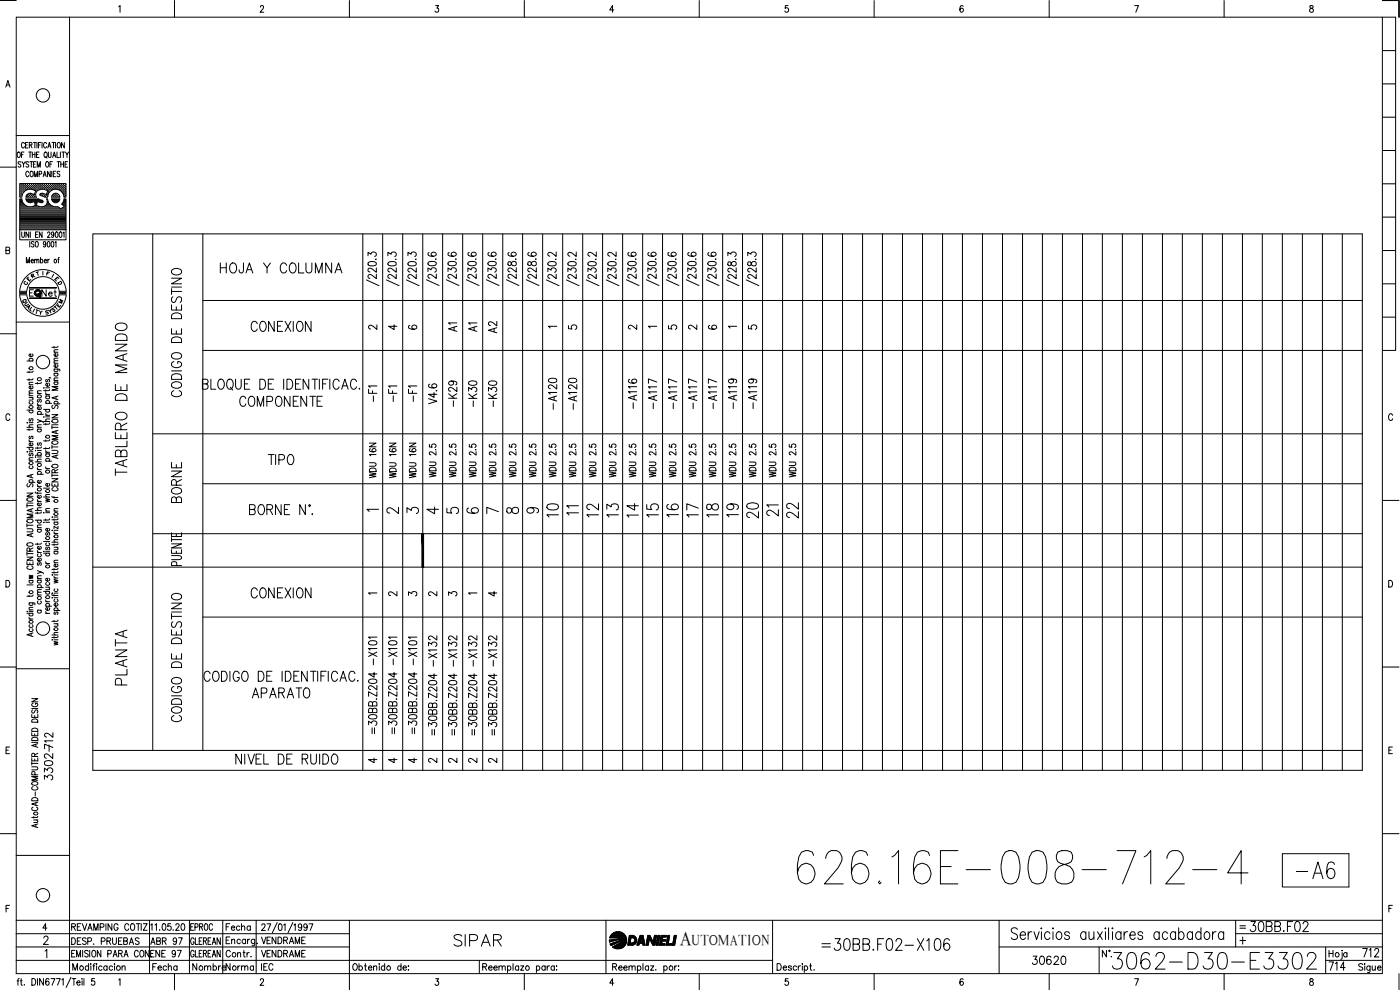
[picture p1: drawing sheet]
<svg xmlns="http://www.w3.org/2000/svg" width="420mm" height="297mm" viewBox="0 0 420 297" stroke-linecap="round" stroke-linejoin="round" font-family="sans-serif">
<defs><g id="words">
<text font-size="15" x="238.1" y="266.3">626.16E-008-712-4</text>
<g font-size="8.8">
<text x="387.7" y="264.9">-A6</text>
<text x="332.7" y="292.1">3062-D30-E3302</text>
</g>
<g font-size="7.1">
<text x="39.2" y="143.9" transform="rotate(-90 39.2 143.9)">TABLERO DE MANDO</text>
<text x="168.6" y="156.3" transform="rotate(-90 168.6 156.3)">10</text>
<text x="180.6" y="156.3" transform="rotate(-90 180.6 156.3)">12</text>
<text x="186.6" y="156.3" transform="rotate(-90 186.6 156.3)">13</text>
<text x="192.6" y="156.3" transform="rotate(-90 192.6 156.3)">14</text>
<text x="198.6" y="156.3" transform="rotate(-90 198.6 156.3)">15</text>
<text x="204.6" y="156.3" transform="rotate(-90 204.6 156.3)">16</text>
<text x="210.6" y="156.3" transform="rotate(-90 210.6 156.3)">17</text>
<text x="216.6" y="156.3" transform="rotate(-90 216.6 156.3)">18</text>
<text x="222.6" y="156.3" transform="rotate(-90 222.6 156.3)">19</text>
<text x="228.6" y="156.6" transform="rotate(-90 228.6 156.6)">20</text>
<text x="240.6" y="156.6" transform="rotate(-90 240.6 156.6)">22</text>
<text x="39.2" y="206.7" transform="rotate(-90 39.2 206.7)">PLANTA</text>
<text x="135.1" y="285">SIPAR</text>
<text x="245.5" y="286.5">=30BB.F02-X106</text>
</g>
<g font-size="6.6">
<text x="64.9" y="83.3">HOJA Y COLUMNA</text>
<text x="55.4" y="120.3" transform="rotate(-90 55.4 120.3)">CODIGO DE DESTINO</text>
<text x="79.4" y="140.8">TIPO</text>
<text x="55.4" y="152" transform="rotate(-90 55.4 152)">BORNE</text>
<text x="229" y="155.9">21</text>
<text x="74.1" y="180.6">CONEXION</text>
<text x="55.4" y="217.7" transform="rotate(-90 55.4 217.7)">CODIGO DE DESTINO</text>
<text x="373.9" y="280.8">30BB.F02</text>
</g>
<g font-size="6.2">
<text x="74.1" y="100.5">CONEXION</text>
<text x="70.9" y="123.1">COMPONENTE</text>
<text x="169" y="155.9">11</text>
<text x="74.4" y="210.6">APARATO</text>
<text x="16.9" y="225.8" transform="rotate(-90 16.9 225.8)">712</text>
<text x="69.5" y="230.4">NIVEL DE RUIDO</text>
</g>
<text font-size="5.9" x="204" y="283.6">A</text>
<g font-size="5.7">
<text x="133.3" y="100.5">A1</text>
<text x="139.3" y="100.5">A1</text>
<text x="149.9" y="101.2" transform="rotate(-90 149.9 101.2)">A2</text>
<text x="113.9" y="121.7" transform="rotate(-90 113.9 121.7)">-F1</text>
<text x="119.9" y="121.7" transform="rotate(-90 119.9 121.7)">-F1</text>
<text x="125.9" y="121.7" transform="rotate(-90 125.9 121.7)">-F1</text>
<text x="137.9" y="123.1" transform="rotate(-90 137.9 123.1)">-K29</text>
<text x="143.9" y="123.1" transform="rotate(-90 143.9 123.1)">-K30</text>
<text x="149.9" y="123.1" transform="rotate(-90 149.9 123.1)">-K30</text>
<text x="167.9" y="124.2" transform="rotate(-90 167.9 124.2)">-A120</text>
<text x="173.9" y="124.2" transform="rotate(-90 173.9 124.2)">-A120</text>
<text x="191.9" y="123.8" transform="rotate(-90 191.9 123.8)">-A116</text>
<text x="197.9" y="123.8" transform="rotate(-90 197.9 123.8)">-A117</text>
<text x="203.9" y="123.8" transform="rotate(-90 203.9 123.8)">-A117</text>
<text x="209.9" y="123.8" transform="rotate(-90 209.9 123.8)">-A117</text>
<text x="215.9" y="123.8" transform="rotate(-90 215.9 123.8)">-A117</text>
<text x="221.9" y="123.8" transform="rotate(-90 221.9 123.8)">-A119</text>
<text x="227.9" y="123.8" transform="rotate(-90 227.9 123.8)">-A119</text>
<text x="16.6" y="235.3" transform="rotate(-90 16.6 235.3)">3302-</text>
<text x="308.7" y="290.7">30620</text>
<text x="397.6" y="292.5">714</text>
<text x="407.8" y="288.2">712</text>
</g>
<g font-size="5.3">
<text x="66.7" y="280.5">Fecha</text>
<text x="44.1" y="284.7">ABR 97</text>
<text x="56.8" y="292.5">Nombre</text>
<text x="66.7" y="292.5">Norma</text>
</g>
<g font-size="4.9">
<text x="11.3" y="90">Net</text>
<text x="113.6" y="144.6" transform="rotate(-90 113.6 144.6)">WDU 16N</text>
<text x="119.6" y="144.6" transform="rotate(-90 119.6 144.6)">WDU 16N</text>
<text x="125.6" y="144.6" transform="rotate(-90 125.6 144.6)">WDU 16N</text>
<text x="115" y="155.2">2</text>
<text x="121" y="155.2">3</text>
<text x="127" y="155.2">4</text>
<text x="133" y="155.2">5</text>
<text x="139" y="155.2">6</text>
<text x="145" y="155.2">7</text>
<text x="151" y="155.2">8</text>
<text x="157" y="155.2">9</text>
<text x="44.1" y="288.2">ENE 97</text>
<text x="77.3" y="288.2">VENDRAME</text>
</g>
<g font-size="4.4">
<text x="109.4" y="100.2">2</text>
<text x="115.4" y="100.2">4</text>
<text x="121.4" y="100.2">6</text>
<text x="169.3" y="100.2">5</text>
<text x="187.3" y="100.2">2</text>
<text x="199.3" y="100.2">5</text>
<text x="205.3" y="100.2">2</text>
<text x="211.3" y="100.2">6</text>
<text x="223.3" y="100.2">5</text>
<text x="145.3" y="179.9">4</text>
<text x="109.4" y="230">4</text>
<text x="115.4" y="230">4</text>
<text x="121.4" y="230">4</text>
<text x="127.4" y="230">2</text>
<text x="133.3" y="230">2</text>
<text x="139.3" y="230">2</text>
<text x="145.3" y="230">2</text>
<text x="207.6" y="283.6">UTOMATION</text>
</g>
<g font-size="4">
<text x="8.1" y="84.7">R</text>
<text x="15.2" y="85.4">E</text>
<text x="5.6" y="92.1">Q</text>
<text x="6.7" y="93.8">A</text>
<text x="12.3" y="95.6">S</text>
<text x="16.2" y="92.1">M</text>
<text x="115.4" y="179.9">2</text>
<text x="121.4" y="179.9">3</text>
<text x="127.4" y="179.9">2</text>
<text x="133.3" y="179.9">3</text>
</g>
<g font-size="3.5">
<text x="6" y="86.4">C</text>
<text x="16.2" y="86.4">D</text>
<text x="6.3" y="92.8">U</text>
<text x="14.8" y="93.8">T</text>
<text x="109" y="154.9">1</text>
<text x="370.8" y="279.8">=</text>
</g>
<g font-size="3.1">
<text x="163.3" y="99.5">1</text>
<text x="193.3" y="99.5">1</text>
<text x="217.3" y="99.5">1</text>
<text x="109.4" y="179.6">1</text>
<text x="139.3" y="179.6">1</text>
</g>
</g></defs>
<!-- layer: DCA_A3E2|CART -->
<g fill="none" stroke="#000" stroke-width=".3">
<path d="M0 .2h4.9M4.9 5.2h410v286.9h-410zM20.9 5.2v286.9M35.6 2.1l.4-.4v2M52.4 .2v5M78.1 2.1l.3-.4 .6 .1v.6l-.9 1.3h1.1M104.9 .2v5M130.7 1.7h.9l-.5 .7a.6 .6 0 0 1 .5 1 .6 .6 0 0 1-1-.1M157.4 .2v5M184.2 3h-1.2l.8-1.3v2M209.8 .2v5M236.5 1.7h-.8l-.1 .8a.62 .62 0 0 1 .9 .1 .62 .62 0 0 1-.1 .9 .62 .62 0 0 1-.9-.2"/>
<path d="M262.3 .2v5M289.1 1.9l-.4-.2a1.12 1.12 0 0 0-.1 2 .59 .59 0 0 0 .5-.9 .59 .59 0 0 0-.9-.1l-.1 .3M314.9 .2v5M340.5 1.7h1.2l-.8 2M367.4 .2v5M393.2 1.8v.5a.75 .75 0 0 1 .9 .4 .75 .75 0 0 1-.3 1 .64 .64 0 0 1-.8-.7 .64 .64 0 0 1 .8-.6l.3-.3-.1-.3zM414.9 .2h5v5M414.9 5.2h3.9v99.9h-3.9M414.9 15.2h3.9M1.7 26.1l.7-1.9 .6 1.9M1.9 25.5h.9M414.9 35.2h3.9"/>
<path d="M414.9 25.2h3.9M0 50.2h4.9M4.9 40.7h16M5.4 45.7l.1-.1a.86 .86 0 0 1 .6 .8 .86 .86 0 0 1-.6 .9 1.2 1.2 0 0 1-.1-1.6zM6 57h.1M6 56.3h.1M6 55.7h.1M6 57.6h.1M6 58.2h.1M6 58.9h.1M6 59.8h.4M6.2 57.3h.2"/>
<path d="M6.2 56.7h.2M6.2 56h.2M6.2 55.4h.2M6.2 57.9h.2M6.2 58.6h.2M6.3 48.7l-.3-.2-.6 .2 .1 .4 .8 .6-.3 .5-.6-.3M6.3 55.3v.2M6.3 56v.1M6.3 56.6v.2M6.3 57.2v.2M6.3 57.9v.1M6.3 58.5v.2"/>
<path d="M6.4 46.4h.5M6.5 59.2h-.6v-4.1h13.9v4.1h-.6M6.5 59.7h-.6v9.2h13.9v-9.2h-.6l-.7 1.6 .8 .7M6.5 57h.2M6.5 56.3h.2M6.5 55.7h.2M6.5 57.6h.2M6.5 58.2h.1M6.6 59.7l.2 .7M6.6 48.5l.5 .8 .5-.8M6.6 55.7v.1M6.6 56.3v.1"/>
<path d="M6.6 56.9v.2M6.6 57.6v.1M6.6 58.2v.1M6.8 58.4l-.2 .7M6.9 57.3h.1M6.9 56.7h.1M6.9 56h.1M6.9 55.4h.1M6.9 55.3v.2M6.9 56v.1M6.9 56.6v.2M6.9 57.2v.2"/>
<path d="M7.1 49.3v.9M7.2 57h.1M7.2 56.3h.1M7.2 55.7h.1M7.2 45.6h-.8v1.7M7.2 55.7v.1M7.2 56.3v.1M7.2 56.9v.2M7.3 43.1l-.3-.4a.86 .86 0 0 0-.6 .9 .86 .86 0 0 0 .6 .8l.3-.4M7.5 56.7h.2M7.5 56h.2M7.5 55.4h.2"/>
<path d="M7.6 55.3v.2M7.6 56v.1M7.6 56.6v.2M7.7 43.5h.5M7.7 59.7h3.8l1.4 .5v.5l-.7 .1M7.7 59.2h3.2M7.8 57h.1M7.8 56.3h.2M7.8 55.7h.2M7.8 59.7l.3 .7M7.9 55.7v.1M7.9 56.3v.1"/>
<path d="M7.9 56.9v.1M7.9 59.8h3.7M8 58.9h.1M8.1 56.7h.2M8.1 56h.2M8.1 55.4h.2M8.1 58.6h.2M8.1 58.4l-.3 .7M8.1 58.4l.9-.4 1.3 .4 .4-1.2-1-.3a2.48 2.48 0 0 0-3 1.5M8.2 55.3v.2M8.2 56v.1M8.2 56.6v.2"/>
<path d="M8.2 58.5v.2M8.4 42.7h-.7v1.7h.7M8.4 56.3h.2M8.4 55.7h.2M8.4 58.9h.2M8.5 55.7v.1M8.5 56.3v.1M8.5 58.8v.2M8.6 58.2l-.1 .1M8.6 48.7l-.3-.2-.5 .2 .1 .4 .6 .3 .1 .5-.3 .3-.5-.3M8.6 51.8l-.3-.4a.86 .86 0 0 0-.6 .8 .86 .86 0 0 0 .6 .8l.3-.4M8.6 45.6h.8"/>
<path d="M8.8 56.7h.1M8.8 56h.1M8.8 55.4h.1M8.8 58.6h.1M8.8 43.5h.7v-.7l-.7-.1v1.7M8.8 55.3v.2M8.8 56v.1M8.8 56.6v.1M8.8 58.5v.2M9 48.5h.8M9 45.6v1.7M9.1 56.3h.1"/>
<path d="M9.1 55.7h.1M9.1 58.2h.1M9.1 58.9h.1M9.1 55.7v.1M9.1 56.3v.1M9.1 58.2v.1M9.1 58.8v.2M9.2 51.5l.2-.1a.86 .86 0 0 1 .6 .8 .86 .86 0 0 1-.6 .8 1.2 1.2 0 0 1-.2-1.5zM9.2 43.5l.4 .9M9.4 48.5v1.7M9.4 56.7h.2M9.4 56h.2"/>
<path d="M9.4 55.4h.2M9.4 58.6h.2M9.5 55.3v.2M9.5 56v.1M9.5 56.6v.1M9.5 58.5v.2M9.7 46.4h.8M9.7 45.6v1.7M9.7 56.3h.2M9.7 55.7h.2M9.7 58.9h.2M9.8 58.3h.1"/>
<path d="M9.8 55.7v.1M9.8 56.3v.1M9.8 58.8v.2M10 42.7h.9M10 49.3h.5M10 56.7h.2M10 56h.2M10 55.4h.2M10 58.6h.2M10.1 55.3v.2M10.1 56v.1M10.1 56.6v.2"/>
<path d="M10.1 58.5v.2M10.3 53v-1.6l.5 1.6 .5-1.6v1.6M10.3 57h.2M10.3 56.3h.2M10.3 55.7h.2M10.3 58.9h.2M10.4 55.7v.1M10.4 56.3v.1M10.4 56.9v.1M10.4 58.8v.2M10.5 42.7v1.7M10.5 58.2h.1"/>
<path d="M10.5 45.6v1.7M10.7 56.7h.1M10.7 56h.1M10.7 55.4h.1M10.8 55.3v.2M10.8 56v.1M10.8 56.6v.2M10.8 48.5h-.8v1.7h.8M10.8 57.3h.1M11 46.4h.4M11 57h.1M11 56.3h.1"/>
<path d="M11 55.7h.1M11 55.7v.1M11 56.3v.1M11 56.9v.2M11.1 42.7v1.7M11.2 50.2v-1.7l.4 1.7 .5-1.7v1.7M11.3 56.7h.2M11.3 56h.2M11.3 55.4h.2M11.4 55.3v.2M11.4 56v.1M11.4 56.6v.2"/>
<path d="M11.4 57.1a1.46 1.46 0 0 0-.5 2M11.4 57.1a2.21 2.21 0 0 1 2-.2l.9 .3-.4 1.2-1.1-.4-.6 .1M11.6 43.5h.4M11.6 56.3h.2M11.6 55.7h.2M11.7 55.7v.1M11.7 56.3v.1M11.7 45.6h-.7v1.7h.7M11.7 52.2l.8-.1-.1-.6-.7-.1v1.6M11.9 56.7h.2M11.9 56h.2M11.9 55.4h.2"/>
<path d="M12 55.3v.2M12 56v.1M12 56.6v.2M12 58.2l.1 .4 1.4 .6h.7M12.2 58.1l-.1 .1M12.2 56.3h.2M12.2 55.7h.2M12.2 58.2h.2M12.3 42.7h-.7v1.7M12.3 55.7v.1M12.3 56.3v.1M12.3 58.2v.1"/>
<path d="M12.6 56.7h.1M12.6 56h.1M12.6 55.4h.1M12.6 58.6h.1M12.6 42.7v1.7M12.7 55.3v.2M12.7 56v.1M12.7 56.6v.1M12.7 58.5v.2M12.9 56.3h.1M12.9 55.7h.1M12.9 58.2h.1"/>
<path d="M13 53l.4-1.6 .5 1.6M13 55.7v.1M13 56.3v.1M13 58.2v.1M13.1 52.5h.6M13.2 56.7h.2M13.2 56h.2M13.2 55.4h.2M13.2 58.6h.2M13.3 55.3v.2M13.3 56v.1M13.3 56.6v.2"/>
<path d="M13.3 58.5v.2M13.5 45.7l.1-.1a.86 .86 0 0 1 .6 .8 .86 .86 0 0 1-.6 .9 1.09 1.09 0 0 1-.1-1.6zM13.5 56.3h.2M13.5 55.7h.2M13.5 58.9h.2M13.6 55.7v.1M13.6 56.3v.1M13.6 58.8v.2M13.8 46.9l.3 .5M13.8 56.7h.2M13.8 56h.2M13.8 55.4h.2"/>
<path d="M13.8 58.6h.2M13.9 48.6l.2-.1a.86 .86 0 0 1 .6 .8 .86 .86 0 0 1-.6 .9 1.09 1.09 0 0 1-.2-1.6zM13.9 55.3v.2M13.9 56v.1M13.9 56.6v.2M13.9 58.5v.2M14 59.7h.3l.2 .7M14 43.1l-.3-.4a.86 .86 0 0 0-.6 .9 .86 .86 0 0 0 .6 .8l.3-.4M14 59.7a1.59 1.59 0 0 1-1.3 2.3M14.1 58.9h.1M14.1 57h.2M14.1 56.3h.2"/>
<path d="M14.1 55.7h.2M14.1 58.2h.2M14.2 55.7v.1M14.2 56.3v.1M14.2 56.9v.2M14.2 58.2v.1M14.3 57.6h.1M14.4 44.4l.4-1.7 .5 1.7M14.5 58.4l-.2 .7M14.5 57.3h.1M14.5 56.7h.1M14.5 56h.1"/>
<path d="M14.5 55.4h.1M14.5 45.6l.1 1.4 .3 .3 .4-.3v-1.4M14.5 43.8h.6M14.6 57.9h-.1M14.6 55.3v.2M14.6 56v.1M14.6 56.6v.2M14.6 57.2v.2M14.8 57h.1M14.8 56.3h.1M14.8 55.7h.1M14.9 55.7v.1"/>
<path d="M14.9 56.3v.1M14.9 56.9v.2M15 49.3h.5M15.1 51.4v1.6l-.8-1.6v1.6M15.1 56.7h.2M15.1 56h.2M15.1 55.4h.2M15.2 55.3v.2M15.2 56v.1M15.2 56.6v.2M15.4 57h.1M15.4 56.3h.2"/>
<path d="M15.4 55.7h.2M15.5 59.7h2.5a1.24 1.24 0 0 1-1.1 1.1 1.24 1.24 0 0 1-1.4-.8M15.5 59.2h2.4M15.5 55.7v.1M15.5 56.3v.1M15.5 59.7l.1 .3M15.5 51.4v1.6M15.5 58.8a1.24 1.24 0 0 1 1.4-.8 1.24 1.24 0 0 1 1.1 1.1M15.6 58.8l-.1 .3M15.6 42.7h.9M15.6 59.8h2.2M15.7 48.5h-.7v1.7"/>
<path d="M15.7 56.7h.2M15.7 56h.2M15.7 55.4h.2M15.8 47.3l.5-1.7 .5 1.7M15.8 55.3v.2M15.8 56v.1M15.8 56.6v.2M15.9 58.6l-.1 .1M16 46.7h.6M16 52.1h.5M16 42.7v1.7M16 56.3h.2"/>
<path d="M16 55.7h.2M16 58.9h.2M16.1 55.7v.1M16.1 56.3v.1M16.1 58.3h.1M16.1 58.8v.2M16.2 58.2h.1M16.4 56.7h.2M16.4 56h.2M16.4 55.4h.2M16.4 58.6h.2M16.5 55.3v.2"/>
<path d="M16.5 56v.1M16.5 56.6v.1M16.5 58.5v.2M16.7 42.7v1.7M16.7 56.3h.1M16.7 55.7h.1M16.7 58.2h.1M16.7 58.9h.1M16.8 51.4h-.8v1.6h.8M16.8 55.7v.1M16.8 56.3v.1M16.8 58.2v.1"/>
<path d="M16.8 58.8v.2M17 56.7h.2M17 56h.2M17 55.4h.2M17 58.6h.2M17.1 45.6v1.7h.7M17.1 55.3v.2M17.1 56v.1M17.1 56.6v.1M17.1 58.5v.2M17.1 48.5h.9M17.3 56.3h.2"/>
<path d="M17.3 55.7h.2M17.3 58.9h.2M17.4 42.8l.1-.1a.86 .86 0 0 1 .6 .9 .86 .86 0 0 1-.6 .8 1.09 1.09 0 0 1-.1-1.6zM17.4 55.7v.1M17.4 56.3v.1M17.4 58.8v.2M17.6 48.5v1.7M17.7 56.7h.1M17.7 56h.1M17.7 55.4h.1M17.7 57l.8 .5M17.7 57a2.51 2.51 0 0 0-3.3 1.4"/>
<path d="M17.7 55.3v.2M17.7 56v.1M17.7 56.6v.2M17.9 51.6a.41 .41 0 0 0-.6-.2 .41 .41 0 0 0 .1 .7l.3 .1a.43 .43 0 0 1 .1 .7 .43 .43 0 0 1-.7-.1M17.9 57h.2M17.9 56.3h.2M17.9 55.7h.2M18 55.7v.1M18 56.3v.1M18 56.9v.2M18.1 45.6v1.7M18.2 49.3h.8"/>
<path d="M18.2 48.5v1.7M18.3 56.7h.2M18.3 56h.2M18.3 55.4h.2M18.4 57.2l.1 .1M18.4 55.3v.2M18.4 56v.1M18.4 56.6v.2M18.5 57.5l.7 1.6M18.6 45.6h.8M18.6 57h.2M18.6 56.3h.2"/>
<path d="M18.6 55.7h.2M18.7 57.6h.1M18.7 55.7v.1M18.7 56.3v.1M18.7 56.9v.2M18.9 57.3h.2M18.9 56.7h.2M18.9 56h.2M18.9 55.4h.2M18.9 57.9h.2M19 45.6v1.7M19 55.3v.2"/>
<path d="M19 56v.1M19 56.6v.2M19 57.2v.2M19 57.9v.1M19 48.5v1.7M19.2 57h.2M19.2 56.3h.2M19.2 55.7h.2M19.2 57.6h.2M19.2 58.2h.2M19.3 58.9h.1M19.3 42.7v1.7l-.8-1.7v1.7"/>
<path d="M19.3 55.7v.1M19.3 56.3v.1M19.3 56.9v.2M19.3 57.6v.1M19.3 58.2v.1M19.3 58.8v.2M19.3 59.8h.4M19.5 49.3h.5M19.6 57.3h.1M19.6 56.7h.1M19.6 56h.1M19.6 55.4h.1"/>
<path d="M19.6 57.9h.1M19.6 58.6h.1M19.6 45.6l.5 .8 .5-.8M19.6 55.3v.2M19.6 56v.1M19.6 56.6v.2M19.6 57.2v.2M19.6 57.9v.1M19.6 58.5v.2M20.1 46.4v.9M20.3 48.5h-.8v1.7h.8M414.9 55.1h3.9"/>
<path d="M414.9 45.2h3.9M1.8 75.1l1-.1 .1-.3-.1-.5h-1v1.9l1-.1 .1-.5-.4-.4M5.9 68.9v3.1h13.9v-3.1M6 64.6h13.7M6 64.3h13.7M6 64h13.7M6 63.7h13.7M6 63.3h13.7M6 63h13.7M6 62.7h12.1M6 62.4h11.7M6 62h2.3"/>
<path d="M6 61.8h1.6M6 61.4h1.2M6 61.1h.9M6 60.8h.8M6 60.5h.6M6 60.1h.5M6 64.9h13.7M6 65.2h13.7M6 65.6h13.7M6 65.9h13.7M6 66.2h13.7M6 66.5h13.7"/>
<path d="M6 66.8h13.7M6 67.1h13.7M6 67.5h13.7M6 67.8h13.7M6 68.1h13.7M6 68.4h13.7M6 68.7h13.7M6.5 69.6l.1 1.4 .3 .2 .4-.2v-1.4M6.7 60.4l.5 .9M7.3 61.3a2.42 2.42 0 0 0 2.5 .6M7.9 78.9v-1.7l.5 1.7 .4-1.7v1.7M8 60.1h4.5"/>
<path d="M8.1 60.4l.9 .4 1.3-.3 .3 1.2-.9 .3M8.3 60.5h1.7M8.6 69.6v1.6l-.8-1.6v1.6M8.9 72.5v1.6M9.1 69.6v1.6M9.3 78.3h.7l-.1-.4a.46 .46 0 0 0-.6 .5 .46 .46 0 0 0 .7 .3M9.7 62h2.1M10.2 72.7a.41 .41 0 0 0-.6-.2 .41 .41 0 0 0 0 .7l.4 .1a.43 .43 0 0 1 .1 .7 .43 .43 0 0 1-.7-.1M10.4 78.1l.3-.3 .3 .1v1M10.4 77.8v1.1M10.4 60.5h.7M10.5 60.8h.5"/>
<path d="M10.6 61.1h.4M10.6 61.8h.3M10.7 61.4h.2M10.7 70.4h.5M10.8 72.5h.1a.86 .86 0 0 1 .6 .8 .86 .86 0 0 1-.6 .8 1.2 1.2 0 0 1-.1-1.6zM11 78.1l.3-.3 .3 .1 .1 1M11.4 69.6h-.7v1.6h.7M11.6 60.5h1.2M12.1 60.8l-.9-.3-.3 1.1 1.8 .4M12.1 78l.2-.1a.46 .46 0 0 1 .6 .5 .46 .46 0 0 1-.8 .3M12.1 77.2v1.7M12.6 69.6v1.6l-.8-1.6v1.6"/>
<path d="M13.2 62h2.8M13.3 78.3h.7l-.1-.3a.47 .47 0 0 0-.6 0 .47 .47 0 0 0 0 .7l.3 .2 .4-.2M13.7 61.8h1.6M13.8 73l-.2 .4a.45 .45 0 0 1-.6-.4 .45 .45 0 0 1 .6-.5l.2 .5-.2 1-.3 .1-.3-.2M14 61.4h.9M14.1 61.1h.5M14.2 60.8h.2M14.3 70a.43 .43 0 0 1 .7-.3 .43 .43 0 0 1-.2 .7l-.6 .8h.8M14.3 60.5h.1M14.4 72.5h.1a.96 .96 0 0 1 0 1.6l-.3-.3zM14.4 77.8v1.1M14.4 60.4l.5 .9"/>
<path d="M14.8 77.8l-.4 .5M15 61.3a2.43 2.43 0 0 0 2.3 .7l.9 .6 1.1-.6M15.5 72.5h.2a.96 .96 0 0 1 0 1.6l-.4-.7zM15.7 60.1h2M16 60.5h1.4M16.2 70.1l-.2 .4a.45 .45 0 0 1-.6-.4 .45 .45 0 0 1 .6-.4l.2 .4-.2 1-.3 .1-.2-.2M16.5 72.8l.3-.3v1.6M16.8 69.7l.1-.1a.96 .96 0 0 1 0 1.6l-.3-.3zM17.4 77.8h.3M17.8 77.2l-.2 .1-.1 1.6M17.9 69.7l.2-.1a.96 .96 0 0 1 0 1.6l-.4-.7zM18.2 62.7h1.5"/>
<path d="M18.8 61.1h.9M18.8 62.4h.9M18.8 61.4h.9M18.9 69.9l.3-.3v1.6M19 60.8h.7M19.1 61.8h.6M19.1 60.5h.6M19.2 60.1h.5M19.4 62h.3M414.9 75.2h3.9M414.9 65.1h3.9M4.9 96.6h16"/>
<path d="M5.9 87.4a7 7 0 0 1 7-6.5 7 7 0 0 1 7 6.5M5.9 88.4a7 7 0 0 0 7 6.5 7 7 0 0 0 7-6.5M8 87.4a4.9 4.9 0 0 1 4.9-4.4 4.9 4.9 0 0 1 4.9 4.4M8 88.4a4.9 4.9 0 0 0 4.9 4.4 4.9 4.9 0 0 0 4.9-4.4M8.8 86.3h8.1v.1h-8.1M8.8 89.4h8.1v.2h-8.1zM8.9 86.3h7.9M8.9 89.5h7.9M10 86.9h-1.2v1.9M10.8 92.9l.7 .3M12.9 81.4v1.1M414.9 95.2h3.9"/>
<path d="M414.9 85.2h3.9M0 100.1h4.9M8.1 108.3h1.8M8.7 111.4v.5M8.7 113.7v.5M8.7 119.3h1.2M8.7 118.7h1.2M8.7 115.4h1.2M9 108.3l-.2-.1a.53 .53 0 0 1 .5-.7 .53 .53 0 0 1 .5 .7l-.1 .1M9.6 119.3l.3 .3-.1 .4h-1.1M9.7 115.9l.1 .1a.52 .52 0 0 1-.5 .7 .52 .52 0 0 1-.4-.8h.3v.8M9.7 106.2a.49 .49 0 0 1-.1 .7 .49 .49 0 0 1-.6 0 .49 .49 0 0 1-.1-.7h.3v.8"/>
<path d="M9.9 118l-1.1 .1-.1 .3 .4 .3M9.9 117.2l-1.1 .1-.1 .3 .4 .4M9.9 114.7l-1.1 .1-.1 .3 .4 .3M9.9 113.6l-.3 .3h-1.5M9.9 111.3l-.1 .3-1.7 .1M11.2 114.8v.5M11.2 118.1h1.2M11.5 119.9l-.3 .2 .3 .6 .4-.8h.4l.1 .5-.3 .3M12.4 117.2l-1.1 .1-.1 .4 .4 .4M12.4 114.7l-.3 .3h-1.5M13.1 116.4h.2zM13.7 117.8l.1 .3 .4 .2"/>
<path d="M13.7 117v.4M13.7 118.8h1.2M13.7 118.3h1.2M13.7 116.4h1.2M14 118.8a.49 .49 0 0 0 0 .7 .49 .49 0 0 0 .7 0 .49 .49 0 0 0-.1-.7M14 113.9l-.3 .2 .3 .5 .4-.7h.4l.1 .4-.3 .3M14.6 115l.2 .2a.53 .53 0 0 1-.5 .7 .53 .53 0 0 1-.4-.8l.3-.1v.9M14.8 113.3v.1v-.1l.4 .1M14.9 116.9l-.1 .3h-1.7M16.2 110.7l1.6 .1 .1 .5M16.2 103.9v.5M16.2 114.6h1.2"/>
<path d="M16.2 114.2h1.2M16.2 112h1.2M16.2 109h1.2M16.2 105.7h1.2M16.5 114.6a.55 .55 0 0 0 .2 .9 .55 .55 0 0 0 .7-.6l-.3-.3M16.5 112l-.2 .2a.51 .51 0 0 0 .6 .7 .51 .51 0 0 0 .2-.9M16.5 110.7l-.2 .2a.53 .53 0 0 0 .5 .6 .53 .53 0 0 0 .5-.6l-.2-.2M16.8 119v.7M17.1 109.4a.49 .49 0 0 1 0 .7 .49 .49 0 0 1-.6 0 .49 .49 0 0 1-.1-.6l.3-.1v.8M17.1 106.1l.2 .1a.51 .51 0 0 1-.5 .7 .51 .51 0 0 1-.4-.7l.3-.1v.8M17.4 118.8l-1.8 .6 1.8 .5M17.4 116h-1.8l1.8 .5-1.8 .6h1.8"/>
<path d="M17.4 113.4h-1.1l-.1 .4 .4 .4M17.4 108.2l-1.1 .1-.1 .4 .4 .3M17.4 107.5l-1.1 .1-.1 .3 .4 .3M17.4 104.9l-1.1 .1-.1 .4 .4 .3M17.4 103.9l-.3 .3h-1.5M3 124.6a.61 .61 0 0 0-.8-.4 .61 .61 0 0 0-.4 .7v.5a.61 .61 0 0 0 .4 .7 .61 .61 0 0 0 .8-.4M8.1 126.8h.2zM8.1 128.2h1.8M8.1 134.2h1.8M8.1 123h1.8M8.2 135.5v.1zM8.7 132l.1 .3 .4 .2"/>
<path d="M8.7 128.7v.4M8.7 138.1h1.2M8.7 135.5h1.2M8.7 132.5h1.2M8.7 126.8h1.2M9 139.8l-.2 .1a.51 .51 0 0 0 .6 .7 .51 .51 0 0 0 .3-.8M9 136l-.3 .3 .1 .4h.3l.3-.6 .3-.1 .2 .3-.2 .5M9 134.2l-.2 .2a.52 .52 0 0 0 .5 .7 .52 .52 0 0 0 .4-.9M9 130.9l-.3 .2 .3 .5 .4-.7h.4l.1 .4-.2 .3M9 125.6l-.3 .3 .1 .4h.3l.3-.6 .3-.1 .2 .3-.2 .5M9 123l-.2 .2a.52 .52 0 0 0 .5 .7 .52 .52 0 0 0 .4-.9M9 120.5l-.2 .1a.53 .53 0 0 0 .5 .7 .53 .53 0 0 0 .5-.7l-.1-.1"/>
<path d="M9.7 132.9l.1 .2a.52 .52 0 0 1-.5 .7 .52 .52 0 0 1-.4-.8l.3-.1v.9M9.9 137.3l-1.1 .1-.1 .3 .4 .4M9.9 128.6l-.1 .3h-1.7M9.9 127.5h-1.1l-.1 .4 .4 .3M10.6 137.1h.2zM10.6 138.6h1.8M10.6 136.6h1.8M10.7 135.1v.1zM11.2 125.9l1.2 .5-1.2 .4M11.2 121l.1 .4 .4 .2M11.2 134.1v.5M11.2 137.1h1.2"/>
<path d="M11.2 135.2h1.2M11.2 128.8h1.2M11.2 128.2h1.2M11.2 124.3h1.8M11.2 121.6h1.2M11.5 136.6a.49 .49 0 0 1 0-.7 .49 .49 0 0 1 .7 0 .49 .49 0 0 1-.1 .7M11.5 132.8l-.3 .3 .3 .5 .4-.7h.4l.1 .4-.3 .3M11.5 128.8l-.2 .1a.52 .52 0 0 0 .5 .7 .52 .52 0 0 0 .3-.8M11.5 124.3a.51 .51 0 0 1-.1-.7 .51 .51 0 0 1 .8 0 .51 .51 0 0 1-.1 .7M12.1 122a.5 .5 0 0 1 .1 .8 .5 .5 0 0 1-.7 0 .5 .5 0 0 1 .1-.8h.1v.9M12.4 137.8l-1.1 .1-.1 .3 .4 .4M12.4 134.1l-.3 .3h-1.5"/>
<path d="M12.4 127.5h-1.1l-.1 .4 .4 .3M12.4 126.4l.5 .2 .1 .3M13.1 125.1h.2zM13.1 126.5h1.8M13.1 122.8h1.8M13.7 135.2l.1 .3 .4 .2M13.7 124l.1 .4 .4 .2M13.7 127v.5M13.7 132v.4M13.7 134.3v.5M13.7 138.4h1.8M13.7 136.2h1.2"/>
<path d="M13.7 135.7h1.2M13.7 125.1h1.2M13.7 124.6h1.2M13.7 121h1.8M14 138.4l-.2-.2a.52 .52 0 0 1 .5-.7 .52 .52 0 0 1 .3 .9M14 136.2a.49 .49 0 0 0 0 .7 .49 .49 0 0 0 .7 0 .49 .49 0 0 0-.1-.7M14 122.8l-.2 .2a.52 .52 0 0 0 .5 .7 .52 .52 0 0 0 .3-.9M14 121l-.2-.1a.52 .52 0 0 1 .5-.7 .52 .52 0 0 1 .3 .8M14.9 134.2l-.1 .3-1.7 .1M14.9 131.9l-.3 .4h-1.5M14.9 126.9l-.3 .4h-1.5M14.9 125.7l-1.1 .1-.1 .3 .4 .4"/>
<path d="M15.6 135.1h1.3l.5 .4-.1 .4-.4 .2h-1.3M15.6 124.4h1.8l-1.8 1h1.8M15.6 128.2h1.8M15.6 127.7v1M15.6 133.6v1M15.6 134.1h1.8M15.6 127.5h1.8M15.7 139.6a1.05 1.05 0 0 1 1.7 .4 1.02 1.02 0 0 1-1 .4 1.02 1.02 0 0 1-.8-.7zM15.7 132.5a.9 .9 0 0 1 1-.3 .9 .9 0 0 1 .6 .9 1.06 1.06 0 0 1-1.7-.4zM15.7 126.1a.9 .9 0 0 1 1-.4 .9 .9 0 0 1 .6 .9 1.03 1.03 0 0 1-1.7-.4zM15.9 121.6l-.3 .3 .3 .7 .4-.2 .3-.7h.7l.1 .5-.3 .4M16.2 121.2h1.8"/>
<path d="M16.5 121.2l-.2-.1a.53 .53 0 0 1 .5-.7 .53 .53 0 0 1 .5 .7l-.2 .1M16.8 129.3v.7M16.8 136.7v.7M17.4 136.5l-1.8 .5 1.8 .6M17.4 130.7h-1.8l1.8 .6-1.8 .5h1.8M17.4 129.1l-1.8 .6 1.8 .5M418 124.6a.63 .63 0 0 0-.8-.4 .63 .63 0 0 0-.5 .7v.5a.63 .63 0 0 0 .5 .7 .63 .63 0 0 0 .8-.4M0 150.1h4.9M8.1 158.7h1.6l.2 .4-.2 .4-1.6 .1M8.1 147.9h1.8l-1.8 1h1.8M8.1 151.2v1M8.1 157.1v1"/>
<path d="M8.1 157.6h1.8M8.1 151.7h1.8M8.1 150.9h1.8M8.2 156a.9 .9 0 0 1 1-.3 .9 .9 0 0 1 .6 .9 1.02 1.02 0 0 1-1.7-.4zM8.2 149.6a.9 .9 0 0 1 1-.4 .9 .9 0 0 1 .6 .9 1.06 1.06 0 0 1-1.7-.4zM8.3 145.1l-.2 .4 .2 .6 .4-.1 .4-.6a.48 .48 0 0 1 .7-.2 .48 .48 0 0 1 0 .8l-.1 .1M8.7 144.7h1.8M9 144.7l-.2-.1a.53 .53 0 0 1 .5-.7 .53 .53 0 0 1 .5 .7l-.1 .1M9.3 142.5v.7M9.3 152.8v.7M9.9 154.2h-1.8l1.8 .6-1.8 .5h1.8M9.9 152.6l-1.8 .5 1.8 .6"/>
<path d="M9.9 142.3l-1.8 .6 1.8 .5M10.6 147.6l.4 .4h1.4M10.6 156.1h1.8M10.6 153.1h1.8M11.2 149.9l.1 .3 .4 .2M11.2 145.4l.1 .3 .4 .3M11.2 140.3l.1 .4 .4 .2M11.2 147.7v.5M11.2 153.7v.5M11.2 158.8h1.2M11.2 158.3h1.2M11.2 150.4h1.2"/>
<path d="M11.2 146h1.2M11.2 142.3h1.8M11.2 140.9h1.2M11.5 158.8a.51 .51 0 0 0-.1 .8 .51 .51 0 0 0 .8 0 .51 .51 0 0 0-.1-.8M11.5 156.1a.51 .51 0 0 0-.1 .7 .51 .51 0 0 0 .8 0 .51 .51 0 0 0-.1-.7M11.5 142.3a.51 .51 0 0 1-.1-.7 .51 .51 0 0 1 .8 0 .51 .51 0 0 1-.1 .7M12.1 150.9a.51 .51 0 0 1 .1 .7 .51 .51 0 0 1-.7 0 .51 .51 0 0 1-.1-.7h.3v.9M12.1 148.6a.5 .5 0 0 1 .1 .8 .5 .5 0 0 1-.7 0 .5 .5 0 0 1 .1-.8h.1v.9M12.1 144.1a.51 .51 0 0 1 .1 .7 .51 .51 0 0 1-.7 .1 .51 .51 0 0 1-.1-.7l.3-.1v.9M12.4 157.5l-1.1 .1-.1 .4 .4 .3M12.4 153.6l-.3 .4h-1.5M12.4 152.3l-1.1 .1-.1 .4 .4 .3"/>
<path d="M13.1 156.7h.2zM13.1 153.8h.2zM13.1 149.1h1.8M13.1 146.5h1.8M13.7 149.5l1.2 .3-1.2 .3 1.2 .3-1.2 .3M13.7 140.1l.1 .3 .4 .2M13.7 156.7h1.2M13.7 155.7v.5M13.7 153.8h1.2M13.7 153.4h1.2M13.7 140.6h1.2M14 159.8l-.3 .3 .3 .5 .4-.7h.4l.1 .4-.3 .3"/>
<path d="M14.6 158.5a.5 .5 0 0 1 .1 .7 .5 .5 0 0 1-.7 .1 .5 .5 0 0 1-.1-.7l.3-.1v.9M14.6 145.1l.2 .1a.53 .53 0 0 1-.5 .7 .53 .53 0 0 1-.4-.8h.3v.8M14.9 155.6l-.3 .4h-1.5M14.9 152.6h-1.1l-.1 .4 .4 .4M14.9 148.4h-1.1l-.1 .4 .4 .3M15.6 159.1h.2zM15.6 155.1h.2zM15.6 148.9l.4 .4h1.4M15.6 145v.9h1.8v-.9M15.6 143.6h1.8l-1.8 1h1.8M15.6 142.6h1.8M15.6 142.1v1"/>
<path d="M16 146.3a.53 .53 0 0 0-.4 .6 .53 .53 0 0 0 .7 .4h.4a.53 .53 0 0 0 .7-.4 .53 .53 0 0 0-.4-.6M16.2 159.5l.1 .4 .4 .2M16.2 153.4h1.2M16.2 149v.5M16.2 155.7v.5M16.2 159.1h1.2M16.2 156.7h1.2M16.2 155.1h1.2M16.5 156.7l-.2 .1a.53 .53 0 0 0 .5 .7 .53 .53 0 0 0 .5-.7l-.2-.1M16.5 141.8l-.1-.8h-.7l-.1 .8h1.8M16.5 145.3v.6M17.4 157.9v.8l-1.2-.8v.8"/>
<path d="M17.4 155.6l-.1 .3h-1.7M17.4 152.6l-1.1 .1-.1 .3 .4 .4M17.4 140.9l-.9 .4M414.9 150.1h5M1.8 174.1a1.01 1.01 0 0 1 1.1 1 1.01 1.01 0 0 1-1.1 1zM8.1 168.5v.9h1.8v-.9M8.1 167.2h1.8l-1.8 .9h1.8M8.1 175.5h1.8M8.1 166.1h1.8M8.1 165.6v1M8.2 163.1a.9 .9 0 0 1 1-.4 .9 .9 0 0 1 .6 .9 1.06 1.06 0 0 1-1.7-.4zM8.6 169.8a.53 .53 0 0 0-.5 .7 .53 .53 0 0 0 .7 .3h.4a.52 .52 0 0 0 .7-.3 .52 .52 0 0 0-.4-.7"/>
<path d="M8.7 172.6l1.2 .2-1.2 .3 1.2 .3-1.2 .2M8.7 178.6v.5M8.7 174.1h1.2M9 174.1a.55 .55 0 0 0 .2 1 .55 .55 0 0 0 .7-.7l-.2-.3M9 165.4l-.1-.9h-.6l-.2 .9h1.8M9 168.9v.5M9.3 160.2v.7M9.9 178.5l-.3 .4h-1.5M9.9 160l-1.8 .6 1.8 .5M9.9 164.4l-.9 .5M11.2 171.2l1.2 .4-1.2 .5M11.2 165.2l.1 .4 .4 .2"/>
<path d="M11.2 178.5h1.2M11.2 176.3h1.8M11.2 174.1h1.2M11.2 173.6h1.2M11.2 165.8h1.2M11.2 163v.5M11.5 176.3a.49 .49 0 0 1 0-.7 .49 .49 0 0 1 .7 0 .49 .49 0 0 1-.1 .7M11.5 174.1a.51 .51 0 0 0-.1 .7 .51 .51 0 0 0 .8 0 .51 .51 0 0 0-.1-.7M11.5 168.8l-.3 .3 .1 .4h.3l.3-.6 .2-.1 .3 .3-.3 .5M11.5 166.2a.51 .51 0 0 0-.1 .7 .51 .51 0 0 0 .8 0 .51 .51 0 0 0-.1-.7M12.1 167.5a.5 .5 0 0 1 .1 .7 .5 .5 0 0 1-.7 0 .5 .5 0 0 1 .1-.7h.1v.9M12.1 163.9a.51 .51 0 0 1 .1 .7 .51 .51 0 0 1-.7 .1 .51 .51 0 0 1-.1-.7l.3-.1v.9"/>
<path d="M12.4 177.7l-1.1 .1-.1 .3 .4 .4M12.4 176.9l-1.1 .1-.1 .3 .4 .4M12.4 172.7l-1.1 .1-.1 .4 .4 .4M12.4 171.6l.5 .3 .1 .3M12.4 162.9l-.3 .4h-1.5M13.1 165.4h.2zM13.1 177.4h1.8M13.1 166h1.8M13.1 162.5h1.8M13.7 180l.1 .3 .4 .2M13.7 168.5l.1 .4 .4 .2M13.7 176.2h1.2"/>
<path d="M13.7 169.1h1.2M13.7 165.4h1.2M14 177.4l-.2 .2a.52 .52 0 0 0 .5 .7 .52 .52 0 0 0 .3-.9M14 174.8l-.2 .1a.52 .52 0 0 0 .5 .7 .52 .52 0 0 0 .3-.8M14 166a.49 .49 0 0 0 0 .7 .49 .49 0 0 0 .7 0 .49 .49 0 0 0-.1-.7M14 164.2l-.3 .3 .1 .4h.3l.3-.7h.2l.3 .3-.3 .4M14 162.9a.49 .49 0 0 0 0 .7 .49 .49 0 0 0 .7 0 .49 .49 0 0 0-.1-.7M14.6 176.2l.3 .3-.1 .4h-1.1M14.6 173.5l.2 .1a.52 .52 0 0 1-.5 .8 .52 .52 0 0 1-.4-.8l.3-.1v.9M15.6 179.4h.2zM15.6 178.3l.4 .4h1.4M15.6 178h.2z"/>
<path d="M15.6 172.5h.2zM15.6 162.7h1.8M16.2 173.8l1.2 .3-1.2 .3 1.2 .3-1.2 .2M16.2 172.9l.1 .4 .4 .1M16.2 165.4h1.2M16.2 163.2v.4M16.2 170.5v.6M16.2 171.5v.5M16.2 178.4v.4M16.2 179.4h1.2M16.2 178h1.2M16.2 173.4h1.2"/>
<path d="M16.2 172.5h1.2M16.2 168.9h1.2M16.2 164.2h1.2M16.2 160.1h1.2M16.5 179.8l-.2 .1a.52 .52 0 0 0 .5 .8 .52 .52 0 0 0 .3-.9M16.5 176.7l-.2 .1a.53 .53 0 0 0 .5 .7 .53 .53 0 0 0 .5-.7l-.2-.1M16.5 165.4l-.2 .2a.53 .53 0 0 0 .5 .6 .53 .53 0 0 0 .5-.6l-.2-.2M17.1 164.2l.3 .3-.1 .4-1.1 .1M17.1 169.3a.49 .49 0 0 1 0 .6 .49 .49 0 0 1-.6 .1 .49 .49 0 0 1-.1-.7h.3v.8M17.4 171.5l-.3 .3h-1.5M17.4 170.5l-.3 .3h-1.5M17.4 168.1l-1.1 .1-.1 .3 .4 .4"/>
<path d="M17.4 163.1l-.3 .3h-1.5M17.4 161.9l-1.1 .1-.1 .3 .4 .4M416.8 174.1a1.01 1.01 0 0 1 1.1 1 1.01 1.01 0 0 1-1.1 1zM8.1 183.5h.2zM8.1 184h1.8M8.7 185.2l.1 .3 .4 .2M8.7 180.9h1.6l.1 .6M8.7 185.7h1.2M8.7 183.5h1.2M8.7 183h1.2M9 188.7l-.2 .1a.52 .52 0 0 0 .5 .7 .52 .52 0 0 0 .4-.8M9 187.4l-.2 .2a.53 .53 0 0 0 .5 .6 .53 .53 0 0 0 .5-.6l-.1-.2"/>
<path d="M9 184l-.2 .1a.53 .53 0 0 0 .5 .7 .53 .53 0 0 0 .5-.7l-.1-.1M9 180.9l-.2 .1a.53 .53 0 0 0 .5 .7 .53 .53 0 0 0 .5-.7l-.1-.1M9.3 190.1v.7M9.9 189.9l-1.8 .5 1.8 .6M9.9 182.2l-1.1 .1-.1 .4 .4 .3M11.2 183.1h1.2M11.5 183.1a.51 .51 0 0 0-.1 .7 .51 .51 0 0 0 .8 0 .51 .51 0 0 0-.1-.7M11.5 180.3a.51 .51 0 0 0-.1 .8 .51 .51 0 0 0 .8 0 .51 .51 0 0 0-.1-.8M13.7 183.5l.1 .3 .4 .3M13.7 184.1h1.2M13.7 181.9h1.8M13.7 180.5h1.2"/>
<path d="M14 181.9a.49 .49 0 0 1 0-.7 .49 .49 0 0 1 .7 0 .49 .49 0 0 1-.1 .7M14.6 182.3a.49 .49 0 0 1 0 .7 .49 .49 0 0 1-.6 0 .49 .49 0 0 1-.1-.6l.3-.1v.8M15.6 192h.2zM15.6 190.5h1.8M16.2 192.4l1.2 .3-1.2 .3 1.2 .3-1.2 .2M16.2 192h1.2M16.2 186.1v.5M16.2 191v.5M16.2 187.1h1.2M16.2 183.2h1.8M16.5 183.6l-.3 .3 .1 .4h.3l.3-.6 .2-.1 .3 .3-.3 .4M16.5 183.2l-.2-.2a.53 .53 0 0 1 .5-.6 .53 .53 0 0 1 .5 .6l-.2 .2"/>
<path d="M17.1 187.1l.3 .4-.1 .4h-1.1M17.1 181l.2 .2a.52 .52 0 0 1-.5 .7 .52 .52 0 0 1-.4-.8l.3-.1v.9M17.4 190.9l-.3 .4h-1.5M17.4 189.8l-1.1 .1-.1 .3 .4 .3M17.4 186l-.3 .4h-1.5M0 200.1h4.9M4.9 200.6h16M414.9 200.1h5M1.8 225.1h.7M2.9 224.1h-1.1v2h1.1M416.8 225.1h.7M417.9 224.1h-1.1v2h1.1"/>
<path d="M0 250.1h4.9M4.9 256.7h16M414.9 250.1h5M1.8 272.6h.7M2.9 271.6h-1.1v2M4.9 276.1h410M44.9 276.1v16M56.9 276.1v16M66.8 276.1v16M76.9 276.1v16M104.9 276.1v20.9M181.9 276.1v16"/>
<path d="M184.1 279.9h2.6M184.4 279.8h2.1M184.8 279.6h1.3M231.9 276.1v16M299.8 276.1v16M370.8 276.1v8M416.8 272.6h.7M417.9 271.6h-1.1v2M4.9 280.1h100M4.9 284.1h100M4.9 288.1h227M5.1 294.3h.6"/>
<path d="M5.8 293.6l-.4 .4v1.6M6.1 294.3h.5M6.3 293.6l.1 1.9 .3 .1M7.3 295.4l.1 .1M9.6 293.6a1.01 1.01 0 0 1 1.1 1 1.01 1.01 0 0 1-1.1 1zM11.3 293.6v2M13 293.6v2l-1.1-2v2M14.7 293.9l-.5-.3a1.17 1.17 0 0 0 .1 2 .56 .56 0 0 0 .5-.5 .56 .56 0 0 0-.5-.6 .56 .56 0 0 0-.6 .4M15.3 293.6h1.2l-.9 2M16.9 293.6h1.2l-.8 2M18.5 294l.5-.4v2M21.3 293.2l-1.4 3.1"/>
<path d="M21.6 293.6h1.2M22.2 293.6v2M23.1 294.8h.9v-.3a.57 .57 0 0 0-.8 .1 .57 .57 0 0 0 .1 .7 .57 .57 0 0 0 .7 0M24.6 293.7h.1zM24.6 294.3v1.3M25.2 293.6v2M28.4 293.6h-.8l-.1 .9a.61 .61 0 0 1 .9 0 .61 .61 0 0 1-.1 .9 .61 .61 0 0 1-.9-.2M35.6 294l.4-.3v1.9M52.4 292.1v4.9M78.1 294.1l.3-.4 .6 .1v.6l-.9 1.2h1.1M130.7 293.7h.9l-.5 .7a.6 .6 0 0 1 .5 .9 .6 .6 0 0 1-1 0M143.8 288.1v4"/>
<path d="M157.4 292.1v4.9M182.9 282.6h.3M182.9 282.4h.8M182.9 282.3h1.3M182.9 282.2h1.8M182.9 282l3.2-.2-3.2 .8zM183 281.4h4.7M183 282.1h2.2M183 281.2h4.9M183.1 283.2l3.2-1.1 .2 .2-3.1 1.4M183.1 281.1h4.7M183.1 283.3h1.3"/>
<path d="M183.1 283.2l.3 .5M183.1 281h4.7M183.2 283.4h.9M183.2 280.8h4.5M183.3 283.5h.6M183.3 280.7h4.3M183.3 283.7h.3M183.4 280.6h4.1M183.4 283.1h1.3M183.5 280.4h3.9M183.5 280.4a2.57 2.57 0 0 1 4.4 .9l-2 .3-.2-.2h-2.7zM183.6 280.3h3.7"/>
<path d="M183.8 280.1h3.4M183.8 283h1.2M183.9 284.2h3.1M183.9 280h3M184 281.9h1.7M184 284.1h3.2M184.1 284.3h2.8M184.1 282.9h1.2M184.2 284h3.1M184.2 295h-1.2l.8-1.3v1.9M184.3 284.5h2.3M184.4 283.8h3.1"/>
<path d="M184.5 282.7h1M184.7 283.7h2.9M184.7 284.6h1.6M184.9 282.6h.9M184.9 283.5h2.8M185 281.8h1M185.2 283.4h2.5M185.3 282.4h.8M185.4 283.3h2.4M185.6 283.1h2.3M185.7 282.3h.7M185.8 281.5h.8"/>
<path d="M185.8 283h2.1M186 282.2h.4M186.1 282.9h1.9M186.1 281.8l1.2-.1-1 .3zM186.2 281.9h.4M186.4 282.7h1.6M186.4 281.8h.6M186.6 282.6h1.4M186.6 282.3h1.4M186.8 282.4h1.2M186.8 282.2h1.2M186.8 281.5h.4"/>
<path d="M186.9 281.6h.3M187 282.1h1M187.3 281.9h.7M187.5 281.6h.5M187.6 281.8h.4M188 281.5a2.64 2.64 0 0 1-1.1 2.8 2.64 2.64 0 0 1-3.1-.1l3-1.7-.2-.2 1.3-.8M188.4 283.4h2M188.4 283.5h1.8M188.5 283.1h2.3M188.5 283.3h2.1M188.5 282.9h.6M188.5 283h2.3"/>
<path d="M188.6 282.7h.5M188.6 282.6h.5M188.6 282.4h.6M188.6 282.3h.6M188.6 282.2h.6M188.6 282.1h.6M188.7 281.9h.6M188.7 281.8h.6M188.7 281.6h.6M188.8 281.4l1.1-.1a.78 .78 0 0 1 .6 .8 .78 .78 0 0 1-.6 .8M188.8 281.5h.6M188.8 281.2h2"/>
<path d="M188.8 281.1h1.9M188.8 281h1.7M188.8 280.8h1.6M188.9 280.7h1.2M189.4 281.4l-.3 1.5h.8M189.9 280.6a1.52 1.52 0 0 1 1.2 1.5 1.52 1.52 0 0 1-1.2 1.5h-1.5l.5-2.9h1M189.9 281.4h1M190.1 282.9h.8M190.2 281.5h.8M190.2 282.7h.8M190.3 281.6h.7M190.4 282.6h.7"/>
<path d="M190.5 282.4h.6M190.5 281.8h.6M190.5 282.3h.6M190.5 282.1h.6M190.5 281.9h.6M190.5 282.2h.6M191.1 283.5h.7M191.2 283.4h.6M191.2 283.3h.7M191.3 283.1h.6M191.3 283h2.2M191.4 282.9h2"/>
<path d="M191.4 282.7h2M191.5 282.6h1.9M191.5 282.4h.6M191.6 282.3h.6M191.6 282.2h.6M191.6 282.1h.7M191.7 281.9h.6M191.7 281.8h.7M191.8 281.6h.6M191.8 281.5h.6M191.9 281.4h1.2M191.9 281.2h1.2"/>
<path d="M191.9 281.1h1.2M192 281h1M192.1 280.8h.9M192.1 280.7h.9l.6 2.9h-.6l-.2-.6h-.9l-.2 .6h-.6zM192.1 280.7h.9M192.5 281.3l.2 1.2h-.6zM192.5 281.5h.7M192.6 281.8h.6M192.6 281.6h.6M192.6 281.9h.7M192.7 282.2h.6M192.7 282.1h.6"/>
<path d="M192.7 282.3h.6M192.7 282.4h.6M192.9 283.1h.6M192.9 283.3h.6M192.9 283.4h.6M193 283.5h.6M193.9 283.5h.7M194 283.4h.6M194 283.1h.6M194 283.3h.6M194.1 282.9h.6M194.1 283h.5"/>
<path d="M194.1 282.7h.6M194.1 282.6h.6M194.1 282.4h.6M194.1 282.3h.7M194.2 282.2h.6M194.2 282.1h.6M194.2 281.9h.7M194.2 281.8h.7M194.3 281.6h.6M194.3 281.5h1.2M194.3 281.4h1.1M194.4 281.2h.9"/>
<path d="M194.4 281.1h.9M194.4 281h.8M194.4 280.8h.8M194.4 280.7h.6l1 2.1 .4-2.1h.6h-.6h.6l-.4 2.9h-.7l-1-2.1-.3 2.1h-.7zM195 281.6h.5M195 281.8h.6M195.1 280.7h-.7l-.5 2.9M195.1 281.9h.6M195.2 282.1h.5M195.2 282.2h.6M195.3 282.3h.5M195.4 282.4h.5"/>
<path d="M195.5 282.6h.5M195.5 282.7h1.2M195.6 282.9h1.1M195.6 283h1M195.7 283.1h.9M195.7 283.3h.9M195.8 283.4h.8M195.9 283.5h.7M196.1 282.6h.6M196.1 282.4h.6M196.1 282.3h.7M196.2 282.2h.6"/>
<path d="M196.2 282.1h.6M196.2 281.9h.6M196.2 281.8h.6M196.3 281.6h.5M196.3 281.5h.6M196.3 281.4h.6M196.3 281.2h.6M196.3 281.1h.7M196.3 281h.7M196.4 280.8h.6M196.9 283.5h.7M197 283.3h.6"/>
<path d="M197 283.4h.6M197 283h.7M197 283.1h.6M197.1 282.9h.6M197.1 282.7h.6M197.1 282.6h.6M197.1 282.4h.6M197.1 282.3h.7M197.1 282.2h.7M197.2 282.1h.6M197.2 281.9h.6M197.2 281.8h.7"/>
<path d="M197.3 281.6h.6M197.3 281.5h.6M197.3 281.4h.6M197.3 281.2h.7M197.4 281.1h.6M197.4 281h.6M197.4 280.8h.6M197.4 280.7h.6M197.4 280.7h.6l-.5 2.9h-.6zM198 283.5h1.6M198 283.3h1.6M198 283.4h1.6"/>
<path d="M198 283h.6M198 283.1h.6M198.1 282.9h.5M198.1 282.7h.5M198.1 282.6h.6M198.1 282.4h.6M198.2 282.3h1.6M198.2 282.2h1.6M198.2 282.1h1.6M198.2 281.9h1.6M198.2 281.8h.6M198.2 281.6h.6"/>
<path d="M198.3 281.4h.6M198.3 281.5h.5M198.3 281.2h.6M198.4 281.1h1.6M198.4 281h1.6M198.4 280.7h1.6l-.1 .5h-1l-.1 .7h1.1l-.1 .5h-1.1l-.1 .7h1v.5h-1.6zM198.4 280.8h1.6M198.4 280.7h1.6M199.9 283.4h1.7M199.9 283.5h1.6M200 283.3h1.6M200 283h.6"/>
<path d="M200 283.1h.6M200.1 282.9h.5M200.1 282.7h.5M200.1 282.6h.6M200.1 282.4h.6M200.2 282.3h.5M200.2 282.2h.5M200.2 282.1h.5M200.2 281.9h.5M200.2 281.8h.6M200.2 281.6h.6M200.3 281.4h.6"/>
<path d="M200.3 281.5h.5M200.3 281.2h.6M200.3 281.1h.6M200.4 281h.5M200.4 280.7h.6l-.4 2.4h1l-.1 .5h-1.6zM200.4 280.8h.6M200.4 280.7h.6M201.9 283.4h.6M201.9 283.5h.6M201.9 283.1h.7M201.9 283.3h.6M202 282.9h.6"/>
<path d="M202 283h.6M202 282.7h.6M202 282.6h.6M202.1 282.4h.6M202.1 282.3h.6M202.1 282.2h.6M202.1 282.1h.6M202.1 281.9h.7M202.2 281.8h.6M202.2 281.6h.6M202.2 281.4h.7M202.2 281.5h.6"/>
<path d="M202.3 281.2h.6M202.3 281.1h.6M202.3 281h.6M202.3 280.8h.6M202.4 280.7h.6l-.5 2.9h-.7zM202.4 280.7h.5M209.8 292.1v4.9M236.5 293.7h-.8l-.1 .8a.62 .62 0 0 1 .9 0 .62 .62 0 0 1-.1 .9 .62 .62 0 0 1-.9-.1M262.3 292.1v4.9M289.1 293.9l-.4-.2a1.12 1.12 0 0 0-.1 1.9 .59 .59 0 0 0 .5-.8 .59 .59 0 0 0-.9-.1l-.1 .3M299.8 284.1h115.1M314.9 292.1v4.9"/>
<path d="M340.5 293.7h1.2l-.8 1.9M367.4 292.1v4.9M370.8 280.1h44.1M393.2 293.7v.6a.75 .75 0 0 1 .9 .4 .75 .75 0 0 1-.3 .9 .64 .64 0 0 1-.8-.6 .64 .64 0 0 1 .8-.6l.3-.3-.1-.4zM397.8 288.1h17.1M419.9 292.1v4.9"/>
<circle cx="12.9" cy="28.6" r="2.01"/>
<circle cx="16.6" cy="78.3" r=".51"/>
<circle cx="9.3" cy="110.5" r=".55"/>
<circle cx="11.8" cy="113.8" r=".56"/>
<circle cx="11.8" cy="119" r=".56"/>
<circle cx="12.9" cy="108.6" r="2.01"/>
<circle cx="9.3" cy="138.9" r=".55"/>
<circle cx="9.3" cy="122.1" r=".55"/>
<circle cx="11.8" cy="139.5" r=".56"/>
<circle cx="14.3" cy="131" r=".56"/>
<circle cx="11.8" cy="146.9" r=".56"/>
<circle cx="14.3" cy="141.5" r=".55"/>
<circle cx="14.3" cy="147.3" r=".56"/>
<circle cx="16.7" cy="154.2" r=".55"/>
<circle cx="16.8" cy="150.3" r=".55"/>
<circle cx="9.3" cy="177.7" r=".55"/>
<circle cx="11.8" cy="179.4" r=".56"/>
<circle cx="14.3" cy="161.4" r=".55"/>
<circle cx="14.3" cy="170" r=".55"/>
<circle cx="14.3" cy="179.2" r=".55"/>
<circle cx="16.8" cy="160.9" r=".55"/>
<circle cx="9.3" cy="186.6" r=".55"/>
<circle cx="12.9" cy="188.6" r="2.01"/>
<circle cx="16.7" cy="188.8" r=".54"/>
<circle cx="12.9" cy="268.6" r="2.01"/>
</g>
<!-- layer: DCA_A3E2|CART-ES -->
<g fill="none" stroke="#000" stroke-width=".3">
<path d="M21.8 291.1v-2l.8 2 .6-2v2M26.6 290.1a.58 .58 0 0 0-.9 0 .58 .58 0 0 0 0 .8 .58 .58 0 0 0 .9 0M26.6 289.1v2M27.3 289.1v.2zM27.3 289.8v1.3M27.9 289.8h.5M28.5 289.1l-.4 .4v1.6M29 289.1v.2zM29 289.8v1.3M30.6 290.1a.58 .58 0 0 0-.8 0 .58 .58 0 0 0 0 .8 .58 .58 0 0 0 .8 0M32.1 290.1a.58 .58 0 0 0-.8 0 .58 .58 0 0 0 0 .8 .58 .58 0 0 0 .8 0M32.1 289.8v1.3"/>
<path d="M33.8 290.1a.58 .58 0 0 0-.9 0 .58 .58 0 0 0 0 .8 .58 .58 0 0 0 .9 0M34.4 289.1v.2zM34.4 289.8v1.3M36.6 290.2l.4-.4 .5 .1v1.2M36.6 289.8v1.3M45.8 290.1h.8M47 289.1h-1.2v2M47.4 290.4h1l-.1-.5a.6 .6 0 0 0-.9 .6 .6 .6 0 0 0 1 .4M50 290.1a.6 .6 0 0 0-.9-.1 .6 .6 0 0 0 0 .9 .6 .6 0 0 0 .9 0M50.5 290.2l.4-.4 .5 .1v1.2M50.5 289.1v2M53.1 290.1a.58 .58 0 0 0-.8 0 .58 .58 0 0 0 0 .8 .58 .58 0 0 0 .8 0"/>
<path d="M53.1 289.8v1.3M69 281.1h-1.1v2.1h1.1M69.1 285.6a.65 .65 0 0 0-.7-.5 .65 .65 0 0 0-.5 .8v.5a.65 .65 0 0 0 .5 .7 .65 .65 0 0 0 .7-.4M69.5 282.2l.4-.4 .5 .1v1.3M69.5 281.8v1.4M71.3 286.2l.4-.4 .4 .1 .1 1.2M71.3 285.8v1.3M72.1 282.1a.58 .58 0 0 0-.8 0 .58 .58 0 0 0 0 .8 .58 .58 0 0 0 .8 0M72.9 285.8h.6M73.2 285.1v1.7l.1 .2 .3 .1M73.7 282.1a.6 .6 0 0 0-.9-.1 .6 .6 0 0 0 0 .9 .6 .6 0 0 0 .9 0M73.7 281.8v1.4"/>
<path d="M74.1 285.8v1.3M74.3 281.8v1.4M74.8 285.8l-.4 .1-.3 .5M75 281.8l-.5 .1-.2 .5M76.5 281.8l-.1 1.8-.8 .1M76.5 282.1a.6 .6 0 0 0-.9-.1 .6 .6 0 0 0 0 .9 .6 .6 0 0 0 .9 0M106.2 289.2l.2-.1a1 1 0 0 1 .9 1 1 1 0 0 1-.9 1 1.19 1.19 0 0 1-.2-1.9zM107.7 290.1a.6 .6 0 0 1 .9-.1 .6 .6 0 0 1 0 .9 .6 .6 0 0 1-.9 0M107.7 289.1v2M109.4 289.8h.6M109.6 289.1v1.6l.1 .3 .4 .1M110.6 290.4h1l-.2-.5a.6 .6 0 0 0-.8 .6 .6 .6 0 0 0 1 .4"/>
<path d="M112.1 290.2l.5-.4 .4 .1 .1 1.2M112.1 289.8v1.3M113.8 289.1v.2zM113.8 289.8v1.3M115.4 290.1a.58 .58 0 0 0-.8 0 .58 .58 0 0 0 0 .8 .58 .58 0 0 0 .8 0M115.4 289.1v2M120.4 290.1a.58 .58 0 0 0-.9 0 .58 .58 0 0 0 0 .8 .58 .58 0 0 0 .9 0M120.4 289.1v2M120.9 290.4h1.1l-.2-.5a.6 .6 0 0 0-.9 .6 .6 .6 0 0 0 1.1 .4M122.5 289.9h.2zM122.5 291h.2zM144.9 290.1l1-.1 .1-.7-1.1-.2v2"/>
<path d="M145.5 290.1l.5 1M146.6 290.4h1.1l-.1-.4a.6 .6 0 0 0-.8 .1 .6 .6 0 0 0 .1 .8 .6 .6 0 0 0 .8 0M148.2 290.4h1l-.1-.5a.6 .6 0 0 0-.9 .6 .6 .6 0 0 0 1 .4M149.7 290.2l.5-.4 .4 .1 .1 1.2M149.7 289.8v1.3M150.7 290.2l.4-.4 .5 .1v1.2M152.3 290.1a.58 .58 0 0 1 .9 0 .58 .58 0 0 1 0 .8 .58 .58 0 0 1-.9 0M152.3 289.8v2M154 289.1v2M155.7 290.1a.58 .58 0 0 0-.9 0 .58 .58 0 0 0 0 .8 .58 .58 0 0 0 .9 0M155.7 289.8v1.3M156.3 289.8h.9l-.9 1.3h.9"/>
<path d="M161 290.1a.58 .58 0 0 1 .8 0 .58 .58 0 0 1 0 .8 .58 .58 0 0 1-.8 0M161 289.8v2M163.6 290.1a.58 .58 0 0 0-.8 0 .58 .58 0 0 0 0 .8 .58 .58 0 0 0 .8 0M163.6 289.8v1.3M164.2 289.8v1.3M164.9 289.8l-.4 .1-.3 .5M166.4 290.1a.58 .58 0 0 0-.9 0 .58 .58 0 0 0 0 .8 .58 .58 0 0 0 .9 0M166.4 289.8v1.3M167 289.9h.1zM167 291h.1zM183.9 290.1l1-.1 .1-.7-1.1-.2v2M184.4 290.1l.6 1"/>
<path d="M185.7 290.4h1l-.2-.5a.6 .6 0 0 0-.8 .6 .6 .6 0 0 0 1 .4M187.2 290.4h1l-.2-.5a.6 .6 0 0 0-.8 .6 .6 .6 0 0 0 1 .4M188.8 290.2l.4-.4 .4 .1 .1 1.2M188.8 289.8v1.3M189.7 290.2l.4-.4 .4 .1 .1 1.2M191.3 290.1a.6 .6 0 0 1 .9-.1 .6 .6 0 0 1 0 .9 .6 .6 0 0 1-.9 0M191.3 289.8v2M193 289.1v2M194.6 290.1a.58 .58 0 0 0-.8 0 .58 .58 0 0 0 0 .8 .58 .58 0 0 0 .8 0M194.6 289.8v1.3M195.2 289.8h1l-1 1.3h1M196.8 290.9l.1 .1"/>
<path d="M199.2 290.1a.58 .58 0 0 1 .9 0 .58 .58 0 0 1 0 .8 .58 .58 0 0 1-.9 0M199.2 289.8v2M202.5 289.8v1.3M203.2 289.8l-.5 .1-.2 .5M203.6 289.9h.2zM203.6 291h.2zM400 285.1v2M402.8 285.1v.2zM402.8 285.8v1.6l-.1 .3-.3 .1M404.2 286.1a.58 .58 0 0 0-.8-.1 .58 .58 0 0 0 0 .9 .58 .58 0 0 0 .8-.1M404.2 285.8v1.3M409 289.4a.61 .61 0 0 0-.8-.3 .61 .61 0 0 0-.4 .7l1 .5 .2 .6-.4 .2-.8-.2"/>
<path d="M409.6 289.8v1.3M411.2 289.8l-.1 1.8-.7 .1M411.2 290.1a.58 .58 0 0 0-.9 0 .58 .58 0 0 0 0 .8 .58 .58 0 0 0 .9 0M411.8 289.8l.1 1.2 .4 .1 .4-.4M412.7 289.8v1.3M413.4 290.4h1l-.1-.5a.6 .6 0 0 0-.9 .6 .6 .6 0 0 0 1 .4"/>
<circle cx="24.5" cy="290.4" r=".64"/>
<circle cx="35.5" cy="290.4" r=".65"/>
<circle cx="70.2" cy="286.4" r=".62"/>
<circle cx="116.6" cy="290.4" r=".64"/>
<circle cx="158.3" cy="290.4" r=".64"/>
<circle cx="201.4" cy="290.4" r=".64"/>
<circle cx="401.3" cy="286.4" r=".63"/>
</g>
<!-- layer: CART -->
<g fill="none" stroke="#000" stroke-width=".3">
<path d="M414.9 .2h5v5M9.5 219.8v1h1.8M9.5 214.4v.9h1.8v-.9M9.5 209.6h1.8l-1.8 1h1.8M9.5 212.6h1.8M9.6 218.8a.99 .99 0 0 1 1.1-.3 .99 .99 0 0 1 .6 .9h-1.8zM9.6 216a.99 .99 0 0 1 1.1-.3 .99 .99 0 0 1 .6 1h-1.8zM9.8 213l-.3 .3 .3 .6 .4-.1 .3-.5a.48 .48 0 0 1 .7-.2 .48 .48 0 0 1 .1 .7l-.2 .1M9.9 211l-.4 .4a.94 .94 0 0 0 .9 .7 .94 .94 0 0 0 .9-.7l-.4-.4h-.2v.4M10.4 214.7v.6M9.5 230.1h1.6l.2 .4-.2 .5h-1.6M9.5 227.4v.9h1.8"/>
<path d="M9.5 229.1h1.8M9.5 228.5v1M9.5 222.7h1.8M9.6 239.6a.99 .99 0 0 1 1.1-.3 .99 .99 0 0 1 .6 1h-1.8zM9.6 234.8a.9 .9 0 0 1 1-.4 .9 .9 0 0 1 .7 1 1.06 1.06 0 0 1-1.8-.5zM9.6 221.5a1.01 1.01 0 0 1 1.1-.3 1.01 1.01 0 0 1 .6 1h-1.8zM9.9 236l-.4 .4a.94 .94 0 0 0 .9 .7 .94 .94 0 0 0 .9-.7l-.4-.4M10.4 227l-.1-.9h-.7l-.1 .9h1.8M10.5 232.5l-.1-.9-.7-.1-.2 1h1.8M10.6 237.6v1.2M11.3 233h-1.8l1.8 .5-1.8 .6h1.8M11.3 223.1l-1.8 .6 1.8 .5"/>
<path d="M9.9 242.2a.55 .55 0 0 0-.4 .7 .55 .55 0 0 0 .7 .3h.5a.54 .54 0 0 0 .6-.4 .54 .54 0 0 0-.4-.6M10.1 246h1.2M10.1 245v.5M10.8 240.9v.7M10.8 247.4v.7M11 246l.3 .4v.3l-1.2 .1M11.3 247.2l-1.8 .6 1.8 .5M11.3 244.9v.3l-1.8 .1M11.3 240.7l-1.8 .5 1.8 .6M78.6 277.7l.1-.4 .5-.1 .3 .6-1 1.4h1.1M80.1 277.2h1.1l-.8 2M83.2 276.8l-1.5 3.1"/>
<path d="M83.8 277.3l.4-.1a1.22 1.22 0 0 1 0 2l-.6-.4-.1-.8zM85.1 277.6l.5-.4v2M87.9 276.8l-1.5 3.1M88.2 277.6l.4-.4v2M90.6 277.9a.53 .53 0 0 1-.6 .5 .53 .53 0 0 1-.5-.6l.5-.6a1.17 1.17 0 0 1 .1 2l-.5-.3M92.2 277.9a.53 .53 0 0 1-.6 .5 .53 .53 0 0 1-.5-.6l.5-.6a1.07 1.07 0 0 1 .6 1 1.07 1.07 0 0 1-.7 1l-.3-.3M92.8 277.2h1.1l-.8 2M305.4 278.9a.93 .93 0 0 0-1.2-.5 .93 .93 0 0 0-.6 1.2l1.5 .8a.96 .96 0 0 1-.2 1.5 .96 .96 0 0 1-1.4-.5M308.6 279.6v2.3M309.6 279.6a.93 .93 0 0 0-1 1M310.3 279.6l.8 2.3 .8-2.3M312.5 278.4v.3z"/>
<path d="M312.5 279.6v2.3M316 278.4v.3zM316 279.6v2.3M317.4 279.7a.73 .73 0 0 1 1.2 .4 1.06 1.06 0 0 1 0 1.2 1.06 1.06 0 0 1-1.2 .4 1.36 1.36 0 0 1 0-2zM325.9 279.6v2.3M326.8 279.6l.1 2.1 .7 .2 .7-.7M328.3 279.6v2.3M329.4 279.6l1.4 2.3M330.8 279.6l-1.4 2.3M331.8 278.4v.3zM331.8 279.6v2.3M332.7 278.4v3.5"/>
<path d="M333.9 278.4v.3zM333.9 279.6v2.3M336.4 279.6v2.3M337.4 279.6v2.3M338.4 279.6a.93 .93 0 0 0-1 1M347.9 279.6v2.3M352.8 279.6v2.3M353.7 278.4v3.5M357.9 279.6v2.3M360.4 278.4v3.5M361.7 279.7a1.13 1.13 0 0 1 1.5 .8 1.13 1.13 0 0 1-.8 1.4 1.2 1.2 0 0 1-1.1-.9 1.2 1.2 0 0 1 .4-1.3zM363.9 279.6v2.3"/>
<path d="M365 279.6a.93 .93 0 0 0-1.1 1M367.2 279.6v2.3M13.2 281.5l.2-.5 .6-.1 .4 .7-1.4 1.8h1.5M13.5 285.4l.6-.5v2.5M21.5 286.1h.6M22.5 285.1h-1v2h1M23 287.1v-2l.6 2 .6-2v2M24.8 285.1v2M26.5 285.4l-.4-.3-.7 .3 .2 .5 .8 .5a.52 .52 0 0 1 0 .6 .52 .52 0 0 1-.6 .1l-.4-.3M26.9 285.1v2M27.9 285.2l.1-.1a1.02 1.02 0 0 1 .8 1 1.02 1.02 0 0 1-.8 1 1.38 1.38 0 0 1-.1-1.9zM30.3 285.1v2l-1.1-2v2"/>
<path d="M32.3 286.2l1-.1v-.9l-1-.1v2M34 287.1l.5-2 .7 2M34.2 286.5h.7M35.6 286.1l.9-.1 .1-.7-1-.2v2M36.2 286.1l.5 1M37.2 287.1l.6-2 .6 2M37.5 286.5h.7M41.5 285.6a.59 .59 0 0 0-.7-.4 .59 .59 0 0 0-.5 .7v.5a.59 .59 0 0 0 .5 .7 .59 .59 0 0 0 .7-.4M42.2 285.2a.92 .92 0 0 1 1 .5 .92 .92 0 0 1-.2 1.1l-.3 .3a1.09 1.09 0 0 1-.8-.8 1.09 1.09 0 0 1 .3-1.1zM58.3 285.6a.54 .54 0 0 0-.7-.4 .54 .54 0 0 0-.4 .7v.5a.55 .55 0 0 0 .5 .7 .55 .55 0 0 0 .6-.7h-.4M58.6 285.1v2h.8M59.8 286.1h.5"/>
<path d="M60.6 285.1h-.8v2M61 286.1l.8-.1v-.8l-.8-.1v2M61.5 286.1l.5 1M62.4 286.1h.5M63.3 285.1h-.9v2M63.7 287.1l.5-2 .6 2M66.1 285.1v2l-.9-2v2M78.5 281.2l.7 2 .6-2M79.2 290.1h.6M80.1 282.1h.7M80.2 289.1h-1v2h1M81.2 281.2h-1.1v2"/>
<path d="M81.9 289.6a.63 .63 0 0 0-.7-.5 .63 .63 0 0 0-.5 .8v.5a.63 .63 0 0 0 .5 .7 .63 .63 0 0 0 .7-.5M82.8 281.2v2l-1.1-2v2M83.4 281.2a1.01 1.01 0 0 1 1.2 1 1.01 1.01 0 0 1-1.2 1zM85.1 282.1l1-.1 .2-.2-.2-.6h-1v2M85.7 282.1l.6 1.1M86.8 283.2l.7-2 .6 2M87.1 282.5h.8M88.6 283.2v-2l.7 2 .6-2v2M90.6 282.1h.6M91.6 281.2h-1v2M233.2 289.1a1.05 1.05 0 0 1 1.2 .7 1.05 1.05 0 0 1-.6 1.3h-.6zM235 290.4h1.1a.54 .54 0 0 0-.7-.6 .54 .54 0 0 0-.4 .8l.5 .5 .6-.2"/>
<path d="M237.5 290.1l-.3-.3-.6 .1v.4l.8 .3 .1 .3-.3 .2-.6-.2M239.1 290.1a.59 .59 0 0 0-.9 0 .59 .59 0 0 0 0 .8 .59 .59 0 0 0 .9 0M239.6 289.8v1.3M240.2 289.8l-.4 .1-.2 .5M240.8 289.1v.2zM240.8 289.8v1.3M241.4 290.1a.59 .59 0 0 1 .8 0 .59 .59 0 0 1 0 .8 .59 .59 0 0 1-.8 0M241.4 289.8v2M243 289.8h.6M243.2 289.1v1.6l.1 .3 .4 .1M244.3 290.9l.1 .1M306.2 280.6h1.6v-.4a.76 .76 0 0 0-.7-.7 .76 .76 0 0 0-.8 .6 1.07 1.07 0 0 0 0 1.3 1.07 1.07 0 0 0 1.2 .3l.3-.3"/>
<path d="M315.1 280.1a.78 .78 0 0 0-.8-.6 .78 .78 0 0 0-.7 .6 1.07 1.07 0 0 0 0 1.3 1.07 1.07 0 0 0 1.2 .3l.3-.3M321 280.1a.78 .78 0 0 0-.8-.6 .78 .78 0 0 0-.7 .6l.4 .5 .9 .3 .2 .5a.78 .78 0 0 1-.8 .5 .78 .78 0 0 1-.7-.5M325.9 280.1l-.5-.5a1.17 1.17 0 0 0-1.1 1.1 1.17 1.17 0 0 0 1.1 1.2l.5-.5M336.4 280.1a.78 .78 0 0 0-.7-.6 .78 .78 0 0 0-.8 .6 1.07 1.07 0 0 0 0 1.3 1.07 1.07 0 0 0 1.3 .3l.2-.3M339.1 280.6h1.6v-.4a.76 .76 0 0 0-.7-.7 .76 .76 0 0 0-.8 .6 1.06 1.06 0 0 0 0 1.2 1.06 1.06 0 0 0 1.2 .4l.3-.3M342.9 280.1a.75 .75 0 0 0-.7-.6 .75 .75 0 0 0-.7 .6l.4 .5 .7 .1a.67 .67 0 0 1 .2 1 .81 .81 0 0 1-1.3-.3M347.9 280.1a.78 .78 0 0 0-.7-.6 .78 .78 0 0 0-.8 .6 1.07 1.07 0 0 0 0 1.3 1.07 1.07 0 0 0 1.2 .3l.3-.3M350.4 280.1l-.3-.4a.73 .73 0 0 0-1.1 .4 1.06 1.06 0 0 0-.1 1.2 1.06 1.06 0 0 0 1.2 .4l.3-.3M352.8 280.1l-.5-.5a1.17 1.17 0 0 0-1.1 1.1 1.17 1.17 0 0 0 1.1 1.2l.5-.5M353.7 280.1l.3-.4a.73 .73 0 0 1 1.2 .4 1.06 1.06 0 0 1 0 1.2 1.06 1.06 0 0 1-1.2 .4l-.3-.3M357.9 280.1a.78 .78 0 0 0-.8-.6 .78 .78 0 0 0-.7 .6 1.07 1.07 0 0 0 0 1.3 1.07 1.07 0 0 0 1.2 .3l.3-.3M360.4 280.1a.78 .78 0 0 0-.7-.6 .78 .78 0 0 0-.8 .6 1.07 1.07 0 0 0 0 1.3 1.07 1.07 0 0 0 1.3 .3l.2-.3"/>
<path d="M367.2 280.1l-.5-.5a1.17 1.17 0 0 0-1.1 1.1 1.17 1.17 0 0 0 1.1 1.2l.5-.5M373 281.1v2.2"/>
<circle cx="10.7" cy="244.1" r=".56"/>
</g>
<!-- layer: CA_XR700|CART -->
<g fill="none" stroke="#000" stroke-width=".3">
<path d="M414.9 .2h5v5M27.9 70.2h381v160.9h-381zM45.8 70.2v155M60.9 70.2v155M108.9 70.2v160.9M114.9 70.2v160.9M120.9 70.2v160.9M126.9 70.2v160.9M132.8 70.2v160.9M138.9 70.2v160.9M144.9 70.2v160.9M150.9 70.2v160.9"/>
<path d="M156.8 70.2v160.9M162.9 70.2v160.9M168.9 70.2v160.9M174.9 70.2v160.9M180.8 70.2v160.9M186.9 70.2v160.9M192.9 70.2v160.9M198.8 70.2v160.9M204.9 70.2v160.9M210.9 70.2v160.9M216.9 70.2v160.9M222.8 70.2v160.9"/>
<path d="M228.9 70.2v160.9M234.9 70.2v160.9M240.9 70.2v160.9M246.8 70.2v160.9M252.9 70.2v160.9M258.9 70.2v160.9M264.8 70.2v160.9M270.8 70.2v160.9M276.9 70.2v160.9M282.9 70.2v160.9M288.8 70.2v160.9M294.9 70.2v160.9"/>
<path d="M300.9 70.2v160.9M306.9 70.2v160.9M312.8 70.2v160.9M318.9 70.2v160.9M324.9 70.2v160.9M330.8 70.2v160.9M336.8 70.2v160.9M342.9 70.2v160.9M348.9 70.2v160.9M354.8 70.2v160.9M360.8 70.2v160.9M366.9 70.2v160.9"/>
<path d="M372.9 70.2v160.9M378.8 70.2v160.9M384.9 70.2v160.9M390.9 70.2v160.9M396.9 70.2v160.9M402.8 70.2v160.9M60.9 90.2h348M60.9 105.1h348M45.8 130.2h363.1M60.9 145.1h348M27.9 170.2h381M45.8 160.1h363.1"/>
<path d="M60.9 185.2h348M27.9 225.2h381"/>
</g>
<!-- layer: CA_XR700|CART-ES -->
<g fill="none" stroke="#000" stroke-width=".3">
<path d="M60.7 115.2h1.1a.71 .71 0 0 0 .7-.7 .71 .71 0 0 0-.7-.7h-1.1v3h1.1a.83 .83 0 0 0 .7-.8 .83 .83 0 0 0-.7-.8M63.3 113.8v3h1.5M65.8 113.9l.3-.1a1.56 1.56 0 0 1 1 2.5l-.5 .5a1.46 1.46 0 0 1-1.1-2.3zM68.5 113.9l.2-.1a1.56 1.56 0 0 1 1 2.5l-.4 .5a1.46 1.46 0 0 1-1.1-2.3zM70.7 113.8v2.1a.85 .85 0 0 0 .8 .9 .85 .85 0 0 0 .9-.9v-2.1M73.4 115.2h.9M75 113.8h-1.6v3M78 113.8a1.59 1.59 0 0 1 1.7 .9 1.59 1.59 0 0 1-.5 1.9l-1.2 .2zM80.5 115.2h1M82.1 113.8h-1.6v3M85.1 113.8v3M86.1 113.8a1.59 1.59 0 0 1 1.7 .9 1.59 1.59 0 0 1-.5 1.9l-1.2 .2z"/>
<path d="M88.7 115.2h1M90.3 113.8h-1.6v3M92.7 113.8v3l-1.7-3v3M93.6 113.8h1.7M94.5 113.8v3M95.8 113.8v3M96.8 115.2h1M98.4 113.8h-1.6v3M99 113.8v3M101.8 114.5a.93 .93 0 0 0-1.2-.7 .93 .93 0 0 0-.7 1.1v.7a.93 .93 0 0 0 .7 1.2 .93 .93 0 0 0 1.2-.7M102.5 116.8l1-3 1 3M102.9 115.8h1.2"/>
<path d="M107 114.5a.93 .93 0 0 0-1.1-.7 .93 .93 0 0 0-.7 1.1v.7a.93 .93 0 0 0 .7 1.2 .93 .93 0 0 0 1.1-.7M51.5 159.8v1.2h3v-1.2M74.9 152.9l1.5-.2 .2-.4-.2-.8-1.5-.1v3h1.1a.81 .81 0 0 0 .6-.8 .81 .81 0 0 0-.6-.7M77.9 151.5l.3-.1a1.43 1.43 0 0 1 1 2.3 .93 .93 0 0 1-1.1 .7 .93 .93 0 0 1-.7-1.1v-.7zM80.1 152.9h1.1a.72 .72 0 0 0 .6-.8 .72 .72 0 0 0-.6-.7h-1.1v3M80.9 152.9l.9 1.5M84.4 151.4v3l-1.7-3v3M85.3 152.9h1M86.9 151.4h-1.6v3h1.6M91.7 151.4v3l-1.7-3v3M92.7 151.5h.4v.4h-.4zM93.7 154.1v.3l.2-.2"/>
<path d="M51.5 166.7h2.1l.8 .2 .1 .3-.4 .6-2.6 .1M51.5 164.9v1.1h3v-1.1M51.5 163.2h3l-3 1.2h3M51.5 161.9h3M51.5 161.3v1.2M52.9 160.3v.7M52.9 165.3v.7M53 169.7l-.1-1-.4-.2-.9 .2-.1 1h3M63 202.1a.93 .93 0 0 0-1.1-.7 .93 .93 0 0 0-.7 1.2v.7a.93 .93 0 0 0 .7 1.1 .93 .93 0 0 0 1.1-.7M64.3 201.5a1 1 0 0 1 1 .1 1 1 0 0 1 .4 1v.7a.99 .99 0 0 1-.9 1.1 .99 .99 0 0 1-1-1.1v-.7zM66.5 201.4a1.59 1.59 0 0 1 1.7 1 1.59 1.59 0 0 1-.6 1.8l-1.1 .2zM69 201.4v3"/>
<path d="M71.8 202.1a.88 .88 0 0 0-1.4-.6 1.97 1.97 0 0 0 .3 2.9 .96 .96 0 0 0 1.1-1.1h-.6M73 201.5l.7-.1a1.87 1.87 0 0 1 0 3 1.46 1.46 0 0 1-1.1-2.3zM77.5 201.4a1.59 1.59 0 0 1 1.7 1 1.59 1.59 0 0 1-.5 1.8l-1.2 .2zM80.1 202.8h.9M81.6 201.4h-1.5v3M84.7 201.4v3M85.6 201.4h.9a1.72 1.72 0 0 1 0 3h-.9zM88.2 202.8h1M89.7 201.4h-1.5v3M92.2 201.4v3l-1.7-3v3M93.2 201.4h1.7M94 201.4v3"/>
<path d="M95.3 201.4v3M96.3 202.8h1M97.9 201.4h-1.6v3M98.5 201.4v3M101.3 202.1a.88 .88 0 0 0-1.4-.6 1.97 1.97 0 0 0 .3 2.9 .98 .98 0 0 0 1.1-.7M102 204.4l1-3 1 3M102.4 203.4h1.2M106.5 202.1a.93 .93 0 0 0-1.1-.7 .93 .93 0 0 0-.7 1.2v.7a.93 .93 0 0 0 .7 1.1 .93 .93 0 0 0 1.1-.7M107.4 204.1v.3l.1-.2"/>
</g>
<!-- layer: 0 -->
<g fill="none" stroke="#000" stroke-width=".3">
<path d="M110.4 76.7v-1l1 .6a.73 .73 0 0 1 1.1-.6 .73 .73 0 0 1-.1 1.2M110.5 78.8l1-.3a1.1 1.1 0 0 1 1.4 .7 2 2 0 0 1-2.4 .3zM112.8 77.7l.1 .1h-.2M116.4 76.7v-1l1 .6a.73 .73 0 0 1 1.1-.6 .73 .73 0 0 1-.1 1.2M116.5 78.8l1-.3a1.17 1.17 0 0 1 1.4 .5v.2a1.44 1.44 0 0 1-2 .5l-.5-.5zM118.8 77.7l-.1 .1M122.4 76.7v-1l1 .6a.73 .73 0 0 1 1.1-.6 .73 .73 0 0 1 0 1.2M122.6 78.8l.9-.3a1.05 1.05 0 0 1 1.4 .7 1.67 1.67 0 0 1-2.5 0zM124.8 77.7l.1 .1h-.2M128.6 78.7l.9-.3a1.05 1.05 0 0 1 1.4 .8 1.67 1.67 0 0 1-2.5 0zM128.8 75.8l-.4 .5a1.47 1.47 0 0 0 2.5-.1 .75 .75 0 0 0-.9-.5 .75 .75 0 0 0-.5 .9l.6 .3M130.8 77.7l.1 .1h-.2"/>
<path d="M134.5 78.7l1-.3a1.1 1.1 0 0 1 1.4 .8 1.68 1.68 0 0 1-2.4 0zM134.8 75.8h-.3v.5a1.53 1.53 0 0 0 2.1 .5l.2-.2a.71 .71 0 0 0-.6-1 .71 .71 0 0 0-.7 1l.6 .3M136.8 77.7l.1 .1h-.2M140.5 78.7l1-.3a1.17 1.17 0 0 1 1.4 .6v.2a1.67 1.67 0 0 1-2.5 0zM140.8 75.8h-.3l-.1 .5a1.6 1.6 0 0 0 2.5 0 .72 .72 0 0 0-.9-.7 .72 .72 0 0 0-.5 1l.6 .3M142.8 77.7l-.1 .1M146.6 78.7l.9-.3a1.05 1.05 0 0 1 1.4 .8 1.67 1.67 0 0 1-2.5 0zM146.8 75.8l-.4 .5a1.47 1.47 0 0 0 2.5-.1 .75 .75 0 0 0-.9-.5 .75 .75 0 0 0-.5 .9l.6 .3M148.8 77.7l.1 .1h-.2M152.6 78.6a.68 .68 0 0 0 .2 1.1l.4-.1a1.01 1.01 0 0 1 .5-1 1.01 1.01 0 0 1 1.1 0 .79 .79 0 0 1-.5 1.2 .79 .79 0 0 1-.9-1l-.4-.3zM152.8 75.8l-.4 .5a1.47 1.47 0 0 0 2.5-.1 .75 .75 0 0 0-.9-.5 .75 .75 0 0 0-.5 .9l.6 .3M154.8 77.7l.1 .1h-.2"/>
<path d="M158.5 78.6a.66 .66 0 0 0 .3 1.1l.5-.1a1.01 1.01 0 0 1 .4-1 1.01 1.01 0 0 1 1.1 0 .79 .79 0 0 1-.5 1.2 .79 .79 0 0 1-.9-1l-.4-.3zM158.8 75.8h-.3l-.1 .5a1.5 1.5 0 0 0 2.6-.1 .72 .72 0 0 0-1.1-.6 .72 .72 0 0 0-.2 1.2l.4 .1M160.8 77.7l.2 .1h-.3M164.5 78.8l1-.3a1.17 1.17 0 0 1 1.4 .5v.2a1.67 1.67 0 0 1-2.5 0zM166.8 77.7l.1 .1h-.2M166.9 75.6v1.3l-1.2-.9a.68 .68 0 0 0-.9-.3 .68 .68 0 0 0-.3 1l.5 .2M170.6 78.8l.9-.3a1.05 1.05 0 0 1 1.4 .7 1.67 1.67 0 0 1-2.5 0zM172.8 77.7l.1 .1h-.2M172.9 75.6v1.3l-1.2-.9-.8-.3-.3 .2-.2 .6 .6 .4M176.5 78.8l1-.3a1.1 1.1 0 0 1 1.4 .7 2 2 0 0 1-2.4 .3zM178.8 77.7l.1 .1h-.2M178.9 75.6v1.3l-1.1-.9-.9-.3-.4 .2-.1 .6 .6 .4"/>
<path d="M182.5 78.8l1-.3a1.17 1.17 0 0 1 1.4 .5v.2a1.44 1.44 0 0 1-2 .5l-.5-.5zM184.8 77.7l-.1 .1M184.9 75.6v1.3l-1.2-.9a.68 .68 0 0 0-.9-.3 .68 .68 0 0 0-.3 1l.5 .2M188.6 78.7l.9-.3a1.05 1.05 0 0 1 1.4 .8 1.67 1.67 0 0 1-2.5 0zM188.8 75.8h-.2l-.2 .5a1.47 1.47 0 0 0 2.5-.1 .75 .75 0 0 0-.9-.5 .75 .75 0 0 0-.5 .9l.6 .3M190.8 77.7l.1 .1h-.2M194.6 78.7l.9-.3a1.05 1.05 0 0 1 1.4 .8 1.67 1.67 0 0 1-2.5 0zM194.8 75.8l-.4 .5a1.47 1.47 0 0 0 2.5-.1 .75 .75 0 0 0-.9-.5 .75 .75 0 0 0-.5 .9l.6 .3M196.8 77.7l.1 .1h-.2M200.5 78.7l1-.3a1.1 1.1 0 0 1 1.4 .8 1.68 1.68 0 0 1-2.5 0zM200.8 75.8h-.3l-.1 .5a1.53 1.53 0 0 0 2.2 .5l.2-.2a.71 .71 0 0 0-.6-1 .71 .71 0 0 0-.7 1l.6 .3M202.8 77.7l.1 .1h-.2"/>
<path d="M206.5 78.7l1-.3a1.17 1.17 0 0 1 1.4 .6v.2a1.67 1.67 0 0 1-2.5 0zM206.8 75.8h-.3l-.1 .5a1.6 1.6 0 0 0 2.5 0 .72 .72 0 0 0-.9-.7 .72 .72 0 0 0-.5 1l.6 .3M208.8 77.7l-.1 .1M212.6 78.7l.9-.3a1.05 1.05 0 0 1 1.4 .8 1.67 1.67 0 0 1-2.5 0zM212.8 75.8l-.4 .5a1.47 1.47 0 0 0 2.5-.1 .75 .75 0 0 0-.9-.5 .75 .75 0 0 0-.5 .9l.6 .3M214.8 77.7l.1 .1h-.2M218.4 76.7v-1l1 .6a.74 .74 0 0 1 1.1-.6 .74 .74 0 0 1 0 1.2M218.6 78.6a.68 .68 0 0 0 .2 1.1l.4-.1a.93 .93 0 0 1 .6-1 .93 .93 0 0 1 1.1 .3 .8 .8 0 0 1-.8 1 .8 .8 0 0 1-.7-1l-.4-.3zM220.8 77.7l.1 .1h-.2M224.4 76.7v-1l1 .6a.73 .73 0 0 1 1.1-.6 .73 .73 0 0 1-.1 1.2M224.5 78.6a.66 .66 0 0 0 .3 1.1l.5-.1a1.01 1.01 0 0 1 .4-1 1.01 1.01 0 0 1 1.1 0 .79 .79 0 0 1-.5 1.2 .79 .79 0 0 1-.9-.9l-.4-.3zM226.8 77.7l.1 .1h-.2"/>
<path d="M109.9 84l3.8 1.7M112.9 82.3v1.3l-1.1-.9-.9-.3-.4 .2-.1 .5 .6 .4M112.9 80.4v1.3l-1.1-.9-.9-.3-.4 .2-.1 .5 .6 .4M116 84l3.8 1.7M118.9 82.3v1.3l-1.8-1.2-.7 .3 .1 .6 .5 .2M118.9 80.4v1.3l-1.8-1.2-.7 .3 .1 .6 .5 .2M122 84l3.8 1.7M124.9 82.3v1.3l-1.5-1.1-.5-.1-.5 .3v.4l.6 .4M124.9 80.4v1.3l-1.5-1.2h-.5l-.5 .3v.4l.6 .4M128 83.9l3.8 1.8M128.4 81.5v-1.1l1 .6a.74 .74 0 0 1 1.1-.6 .74 .74 0 0 1 0 1.2M130.9 82.2v1.4l-1.1-1-.9-.3-.3 .2-.2 .6 .6 .4"/>
<path d="M133.9 83.9l3.9 1.8M134.5 81.5v-1.1l.9 .6a.73 .73 0 0 1 1.1-.6 .73 .73 0 0 1-.1 1.2M136.9 82.2v1.4l-1.1-1-.9-.3-.4 .2v.6l.5 .4M140 83.9l3.8 1.8M140.4 81.5v-1.1l1 .6a.73 .73 0 0 1 1.1-.6 .73 .73 0 0 1 0 1.2M142.9 82.2v1.4l-1.8-1.3-.7 .4 .1 .6 .5 .2M146 83.9l3.8 1.8M146.4 81.5v-1.1l1 .6a.73 .73 0 0 1 1.1-.6 .73 .73 0 0 1 0 1.2M148.9 82.2v1.4l-1.5-1.2-.5-.1-.3 .2-.2 .6 .6 .4M152 83.9l3.7 1.8M154.9 82.2v1.4l-1.1-1-.9-.3-.3 .2-.2 .6 .6 .4M154.9 80.3v1.3l-1.1-.9-.9-.3-.3 .2-.2 .6 .6 .4"/>
<path d="M157.9 83.9l3.9 1.8M161 82.2v1.4l-1.6-1.2-.5-.1-.4 .2-.1 .6 .6 .4M161 80.3v1.3l-1.6-1.1-.5-.1-.4 .2-.1 .6 .6 .4M164 84l3.8 1.7M164.4 81.5v-1l1 .6a.73 .73 0 0 1 1.1-.7 .73 .73 0 0 1 0 1.3M166.9 82.3v1.3l-1.5-1.1-.5-.1-.5 .3v.4l.6 .4M170 84l3.8 1.7M170.4 81.5v-1l1 .6a.75 .75 0 0 1 1.1-.7 .75 .75 0 0 1 0 1.3M172.9 82.3v1.3l-1.2-.9-.8-.3-.5 .3v.4l.6 .4M175.9 84l3.8 1.7M176.4 81.5v-1l1 .6a.73 .73 0 0 1 1.1-.7 .73 .73 0 0 1-.1 1.3M178.9 82.3v1.3l-1.1-.9-.9-.3-.4 .2-.1 .5 .6 .4"/>
<path d="M181.9 84l3.9 1.7M182.4 81.5v-1l1 .6a.73 .73 0 0 1 1.1-.7 .73 .73 0 0 1-.1 1.3M184.9 82.3v1.3l-1.8-1.2-.7 .3 .1 .6 .5 .2M188 83.9l3.8 1.8M188.4 81.5v-1.1l1 .6a.73 .73 0 0 1 1.1-.6 .73 .73 0 0 1 0 1.2M190.9 82.2v1.4l-1.5-1.2-.5-.1-.3 .2-.2 .6 .6 .4M194 83.9l3.8 1.8M194.4 81.5v-1.1l1 .6a.74 .74 0 0 1 1.1-.6 .74 .74 0 0 1 0 1.2M196.9 82.2v1.4l-1.2-1-.8-.3-.3 .2-.2 .6 .6 .4M199.9 83.9l3.9 1.8M200.4 81.5v-1.1l1 .6a.73 .73 0 0 1 1.1-.6 .73 .73 0 0 1-.1 1.2M202.9 82.2v1.4l-1.1-1-.9-.3-.4 .2-.1 .6 .6 .4"/>
<path d="M206 83.9l3.8 1.8M206.4 81.5v-1.1l1 .6a.73 .73 0 0 1 1.1-.6 .73 .73 0 0 1-.1 1.2M208.9 82.2v1.4l-1.8-1.3-.7 .4 .1 .6 .5 .2M212 83.9l3.8 1.8M212.4 81.5v-1.1l1 .6a.73 .73 0 0 1 1.1-.6 .73 .73 0 0 1 0 1.2M214.9 82.2v1.4l-1.5-1.2-.5-.1-.3 .2-.2 .6 .6 .4M218 84l3.8 1.7M220.9 82.3v1.3l-1.1-.9-.9-.3-.5 .3v.4l.6 .4M220.9 80.4v1.3l-1.1-.9-.9-.3-.5 .3v.4l.6 .4M223.9 84l3.9 1.7M226.9 82.3v1.3l-1.5-1.1-.5-.1-.5 .3v.4l.6 .4M226.9 80.4v1.3l-1.5-1.2h-.5l-.5 .3v.4l.6 .4"/>
<path d="M128.6 119.6l2.5 .8-2.5 .7M128.9 115.3l-.3 .5a1.47 1.47 0 0 0 2.5-.1 .75 .75 0 0 0-.9-.6 .75 .75 0 0 0-.5 1l.6 .3M130.3 117.8v1.4l-1.7-.9h2.5M131 117.2h.1h-.2M128.9 138.6l1.7 .1 .3 .4-.1 .3-.5 .3h-1.4M128.9 133.3v.8l.8 .1a.59 .59 0 0 1 .1-.9 .59 .59 0 0 1 .8 .1 .59 .59 0 0 1-.1 .9M130.8 134.9h-.1M130.9 135.5v1.1l-1.3-1h-.6l-.1 .6 .4 .3M134.9 138.6l1.7 .1 .3 .4-.3 .5-1.7 .1M134.9 133.3v.8l.8 .1a.59 .59 0 0 1 .1-.9 .59 .59 0 0 1 .8 .1 .59 .59 0 0 1-.1 .9M136.8 134.9h-.1M136.9 135.5v1.1l-1-.8a.54 .54 0 0 0-.8-.2 .54 .54 0 0 0-.1 .7l.3 .2"/>
<path d="M140.8 138.6l1.8 .1 .3 .4-.3 .5-1.8 .1M140.8 133.3v.8l.9 .1a.59 .59 0 0 1 .1-.9 .59 .59 0 0 1 .8 .1 .59 .59 0 0 1-.1 .9M142.7 134.9h.2h-.2M142.9 135.5v1.1l-1.3-1a.47 .47 0 0 0-.7 .2 .47 .47 0 0 0 .3 .7h.2M146.9 138.6l1.7 .1 .2 .4-.2 .5-1.7 .1M146.9 133.3v.8l.8 .1a.59 .59 0 0 1 .1-.9 .59 .59 0 0 1 .8 .1 .59 .59 0 0 1-.1 .9M148.8 134.9h-.1M148.8 135.5v1.1l-1.4-1-.5 .3v.4l.4 .2M152.9 138.6l1.7 .1 .3 .4-.1 .3-.5 .3h-1.4M152.9 133.3v.8l.8 .1a.59 .59 0 0 1 .1-.9 .59 .59 0 0 1 .8 .1 .59 .59 0 0 1-.1 .9M154.8 134.9h-.1M154.9 135.5v1.1l-1.3-1h-.6l-.1 .6 .4 .3"/>
<path d="M158.9 138.6l1.7 .1 .3 .4-.3 .5-1.7 .1M158.9 133.3v.8l.8 .1a.59 .59 0 0 1 .1-.9 .59 .59 0 0 1 .8 .1 .59 .59 0 0 1-.1 .9M160.8 134.9h-.1M160.9 135.5v1.1l-1-.8a.54 .54 0 0 0-.8-.2 .54 .54 0 0 0-.1 .7l.3 .2M164.8 138.6l1.8 .1 .3 .4-.3 .5-1.8 .1M164.8 133.3v.8l.9 .1a.59 .59 0 0 1 .1-.9 .59 .59 0 0 1 .8 .1 .59 .59 0 0 1-.1 .9M166.8 134.9h.1h-.2M166.9 135.5v1.1l-1.3-1a.47 .47 0 0 0-.7 .2 .47 .47 0 0 0 .3 .7h.2M170.9 138.6l1.7 .1 .2 .4-.2 .5-1.7 .1M170.9 133.3v.8l.8 .1a.59 .59 0 0 1 .1-.9 .59 .59 0 0 1 .8 .1 .59 .59 0 0 1-.1 .9M172.8 134.9h-.1M172.8 135.5v1.1l-1.4-1-.5 .3v.4l.4 .2"/>
<path d="M176.9 138.6l1.7 .1 .3 .4-.1 .3-.5 .3h-1.4M176.9 133.3v.8l.8 .1a.59 .59 0 0 1 .1-.9 .59 .59 0 0 1 .8 .1 .59 .59 0 0 1-.1 .9M178.8 134.9h-.1M178.9 135.5v1.1l-1.3-1h-.6l-.1 .6 .4 .3M182.9 138.6l1.7 .1 .3 .4-.3 .5-1.7 .1M182.9 133.3v.8l.8 .1a.59 .59 0 0 1 .1-.9 .59 .59 0 0 1 .8 .1 .59 .59 0 0 1-.1 .9M184.8 134.9h-.1M184.9 135.5v1.1l-1-.8a.54 .54 0 0 0-.8-.2 .54 .54 0 0 0-.1 .7l.3 .2M188.8 138.6l1.8 .1 .2 .4-.2 .5-1.8 .1M188.8 133.3v.8l.9 .1a.59 .59 0 0 1 0-.9 .59 .59 0 0 1 .9 .1 .59 .59 0 0 1-.1 .9M190.8 134.9h-.1M190.8 135.5v1.1l-1.4-1-.6 .3 .1 .4 .4 .2"/>
<path d="M194.9 138.6l1.7 .1 .2 .4v.3l-.5 .3h-1.4M194.9 133.3v.8l.8 .1a.59 .59 0 0 1 .1-.9 .59 .59 0 0 1 .8 .1 .59 .59 0 0 1-.1 .9M196.8 134.9h-.1M196.8 135.5v1.1l-1.2-1h-.6l-.1 .6 .4 .3M200.9 138.6l1.7 .1 .3 .4-.3 .5-1.7 .1M200.9 133.3v.8l.8 .1a.59 .59 0 0 1 .1-.9 .59 .59 0 0 1 .8 .1 .59 .59 0 0 1-.1 .9M202.8 134.9h-.2M202.9 135.5v1.1l-1-.8a.54 .54 0 0 0-.8-.2 .54 .54 0 0 0-.1 .7l.3 .2M206.8 138.6l1.8 .1 .3 .4-.3 .5-1.8 .1M206.8 133.3v.8l.9 .1a.59 .59 0 0 1 .1-.9 .59 .59 0 0 1 .8 .1 .59 .59 0 0 1-.1 .9M208.7 134.9h.2h-.2M208.9 135.5v1.1l-1.3-1a.47 .47 0 0 0-.7 .2 .47 .47 0 0 0 .3 .7h.1"/>
<path d="M212.9 138.6l1.7 .1 .2 .4-.2 .5-1.7 .1M212.9 133.3v.8l.8 .1a.59 .59 0 0 1 0-.9 .59 .59 0 0 1 .9 .1 .59 .59 0 0 1-.1 .9M214.8 134.9h-.1M214.8 135.5v1.1l-1.4-1-.5 .3v.4l.4 .2M218.9 138.6l1.7 .1 .3 .4-.1 .3-.5 .3h-1.4M218.9 133.3v.8l.8 .1a.59 .59 0 0 1 .1-.9 .59 .59 0 0 1 .8 .1 .59 .59 0 0 1-.1 .9M220.8 134.9h-.1M220.9 135.5v1.1l-1.3-1h-.6l-.1 .6 .4 .3M224.9 138.6l1.7 .1 .3 .4-.3 .5-1.7 .1M224.9 133.3v.8l.8 .1a.59 .59 0 0 1 .1-.9 .59 .59 0 0 1 .8 .1 .59 .59 0 0 1-.1 .9M226.8 134.9h-.1M226.9 135.5v1.1l-1-.8a.54 .54 0 0 0-.8-.2 .54 .54 0 0 0-.1 .7l.3 .2"/>
<path d="M230.8 138.6l1.8 .1 .3 .4-.3 .5-1.8 .1M230.8 133.3v.8l.9 .1a.59 .59 0 0 1 .1-.9 .59 .59 0 0 1 .8 .1 .59 .59 0 0 1-.1 .9M232.7 134.9h.2h-.2M232.9 135.5v1.1l-1.3-1a.47 .47 0 0 0-.7 .2 .47 .47 0 0 0 .3 .7h.2M236.9 138.6l1.7 .1 .2 .4-.2 .5-1.7 .1M236.9 133.3v.8l.8 .1a.59 .59 0 0 1 .1-.9 .59 .59 0 0 1 .8 .1 .59 .59 0 0 1-.1 .9M238.8 134.9h-.1M238.8 135.5v1.1l-1.4-1-.5 .3v.4l.4 .2M128.9 141.6l2 .4-2 .4 2 .3-2 .4M128.9 140.5a1.25 1.25 0 0 1 2 .2v.6h-2zM134.9 141.6l2 .4-2 .4 2 .3-2 .4M135 140.5a1.25 1.25 0 0 1 1.9 .2v.6h-2z"/>
<path d="M140.8 141.6l2.1 .4-2.1 .4 2.1 .3-2.1 .4M141 140.5a1.1 1.1 0 0 1 1.2-.3 1.1 1.1 0 0 1 .7 1.1h-2.1zM146.9 141.6l1.9 .4-1.9 .4 1.9 .3-1.9 .4M146.9 140.5a1.25 1.25 0 0 1 1.9 .2v.6h-1.9zM152.9 141.6l2 .4-2 .4 2 .3-2 .4M153 140.5a1.25 1.25 0 0 1 1.9 .2v.6h-2zM158.9 141.6l2 .4-2 .4 2 .3-2 .4M159 140.5a1.25 1.25 0 0 1 1.9 .2v.6h-2zM164.8 141.6l2.1 .4-2.1 .4 2.1 .3-2.1 .4M165 140.5a1.1 1.1 0 0 1 1.2-.3 1.1 1.1 0 0 1 .7 1.1h-2.1zM170.9 141.6l1.9 .4-1.9 .4 1.9 .3-1.9 .4M170.9 140.5a1.25 1.25 0 0 1 1.9 .2v.6h-1.9z"/>
<path d="M176.9 141.6l2 .4-2 .4 2 .3-2 .4M177 140.5a1.25 1.25 0 0 1 1.9 .2v.6h-2zM182.9 141.6l2 .4-2 .4 2 .3-2 .4M183 140.5a1.25 1.25 0 0 1 1.9 .2v.6h-2zM188.8 141.6l2 .4-2 .4 2 .3-2 .4M188.9 140.5a1.25 1.25 0 0 1 1.9 .2v.6h-2zM194.9 141.6l1.9 .4-1.9 .4 1.9 .3-1.9 .4M194.9 140.5a1.25 1.25 0 0 1 1.9 .2v.6h-1.9zM200.9 141.6l2 .4-2 .4 2 .3-2 .4M201 140.5a1.25 1.25 0 0 1 1.9 .2v.6h-2zM206.8 141.6l2.1 .4-2.1 .4 2.1 .3-2.1 .4M207 140.5a1.1 1.1 0 0 1 1.2-.3 1.1 1.1 0 0 1 .7 1.1h-2.1z"/>
<path d="M212.9 141.6l1.9 .4-1.9 .4 1.9 .3-1.9 .4M212.9 140.5a1.25 1.25 0 0 1 1.9 .2v.6h-1.9zM218.9 141.6l2 .4-2 .4 2 .3-2 .4M218.9 140.5a1.25 1.25 0 0 1 2 .2v.6h-2zM224.9 141.6l2 .4-2 .4 2 .3-2 .4M225 140.5a1.25 1.25 0 0 1 1.9 .2v.6h-2zM230.8 141.6l2.1 .4-2.1 .4 2.1 .3-2.1 .4M231 140.5a1.1 1.1 0 0 1 1.2-.3 1.1 1.1 0 0 1 .7 1.1h-2.1zM236.9 141.6l1.9 .4-1.9 .4 1.9 .3-1.9 .4M236.9 140.5a1.25 1.25 0 0 1 1.9 .2v.6h-1.9zM110.6 195.7l2.5 1.3M110.7 192.5l1-.3a1.05 1.05 0 0 1 1.4 .8 1.67 1.67 0 0 1-2.5 0z"/>
<path d="M112.1 197.7v1.8M113.1 194.6h-2.5l.5 .5M113.1 191.2h-2.5l.5 .4M113.1 195.7l-2.5 1.3M116.6 195.7l2.5 1.3M116.7 192.5l1-.3a1.1 1.1 0 0 1 1.4 .8 2 2 0 0 1-2.4 .3zM118 197.7v1.8M119.1 194.6h-2.5l.5 .5M119.1 191.2h-2.5l.5 .4M119.1 195.7l-2.5 1.3M122.6 195.7l2.5 1.3M122.7 192.5l1-.3a1.17 1.17 0 0 1 1.4 .6v.2a1.44 1.44 0 0 1-2 .4l-.5-.4z"/>
<path d="M124 197.7v1.8M125.1 194.6h-2.5l.5 .5M125.1 191.2h-2.5l.5 .4M125.1 195.7l-2.5 1.3M128.6 193.8v-1.1l1 .6a.73 .73 0 0 1 1.1-.6 .73 .73 0 0 1-.1 1.3M128.6 196.1l2.5 1.3M130 198.1v1.8M131.1 195h-2.5l.5 .5M131.1 190.7v1.4l-1.5-1.2-.5-.1-.5 .4v.4l.6 .4M131.1 196.1l-2.5 1.3M134.6 193.8v-1.1l1 .6a.74 .74 0 0 1 1.1-.6 .74 .74 0 0 1 0 1.3M134.6 196.1l2.5 1.3"/>
<path d="M136.1 198.1v1.8M137.1 195h-2.5l.5 .5M137.1 190.7v1.4l-1.2-1-.8-.3-.5 .4v.4l.6 .4M137.1 196.1l-2.5 1.3M140.6 193.8v-1.1l1 .6a.73 .73 0 0 1 1.1-.6 .73 .73 0 0 1-.1 1.3M140.6 196.1l2.5 1.3M142 198.1v1.8M143.1 195h-2.5l.5 .5M143.1 190.7v1.4l-1.5-1.2-.5-.1-.4 .2-.1 .6 .6 .4M143.1 196.1l-2.5 1.3M146.6 193.8v-1.1l1 .6a.73 .73 0 0 1 1.1-.6 .73 .73 0 0 1-.1 1.3M146.6 196.1l2.5 1.3"/>
<path d="M148 198.1v1.8M149.1 195h-2.5l.5 .5M149.1 190.7v1.4l-1.5-1.2-.5-.1-.5 .4v.4l.6 .4M149.1 196.1l-2.5 1.3M110.6 217.5v-1.1l.9 .6a.74 .74 0 0 1 1.2-.7 .74 .74 0 0 1-.1 1.3M110.7 214.7l1-.3a1.05 1.05 0 0 1 1.4 .8 1.67 1.67 0 0 1-2.5 0zM110.7 204l1-.3a1.05 1.05 0 0 1 1.4 .8 1.59 1.59 0 0 1-2.5 0zM111.7 218.4v1.7M111.8 213l.5-.5 .6 .1 .2 .4v.8h-2.5l.2-1.2 .9 .1 .1 1.1M111.8 211l.5-.5 .6 .1 .2 .4v.8h-2.5l.2-1.2 .9 .1 .1 1.1M112.3 201.7v1.5l-1.7-1h2.5M112.4 218.4v1.7"/>
<path d="M113 209.7h.1h-.2M113.1 207.5v1.4l-2.5-1.4v1.4M113.1 205.6v1.4l-1.2-1-.8-.3-.5 .4v.4l.6 .4M116.6 217.5v-1.1l1 .6a.73 .73 0 0 1 1.1-.7 .73 .73 0 0 1-.1 1.3M116.7 214.7l1-.3a1.1 1.1 0 0 1 1.4 .8 2 2 0 0 1-2.4 .3zM116.7 204l1-.3a1.1 1.1 0 0 1 1.4 .8 1.6 1.6 0 0 1-2.5 0zM117.7 218.4v1.7M117.8 213l.5-.5 .6 .1 .2 .4v.8h-2.5l.1-1.1 .4-.2 .6 .2 .1 1.1M117.8 211l.5-.5 .6 .1 .2 .4v.8h-2.5l.1-1.1 .4-.2 .6 .2 .1 1.1M118.3 201.7v1.5l-1.7-1h2.5M118.4 218.4v1.7M119 209.7h.1h-.2"/>
<path d="M119.1 207.5v1.4l-2.5-1.4v1.4M119.1 205.6v1.4l-1.2-1-.8-.3-.4 .2-.1 .6 .6 .4M122.6 217.5v-1.1l1 .6a.73 .73 0 0 1 1.1-.7 .73 .73 0 0 1-.1 1.3M122.7 214.7l1-.3a1.17 1.17 0 0 1 1.4 .6v.2a1.44 1.44 0 0 1-2 .4l-.5-.4zM122.7 204l1-.3a1.13 1.13 0 0 1 1.4 .6v.2a1.44 1.44 0 0 1-2 .5l-.5-.5zM123.7 218.4v1.7M123.8 213l.5-.5 .6 .1 .2 .4v.8h-2.5l.1-1.1 .4-.2 .6 .2 .1 1.1M123.8 211l.5-.5 .6 .1 .2 .4v.8h-2.5l.1-1.1 .4-.2 .6 .2 .1 1.1M124.3 201.7v1.5l-1.7-1h2.5M124.4 218.4v1.7M125 209.7h-.1M125.1 207.5v1.4l-2.5-1.4v1.4"/>
<path d="M125.1 205.6v1.4l-1.2-1a.68 .68 0 0 0-.9-.2 .68 .68 0 0 0-.3 .9l.5 .2M128.6 217.9v-1.1l1 .6a.74 .74 0 0 1 1.1-.6 .74 .74 0 0 1-.1 1.3M128.7 215.1l1-.3a1.05 1.05 0 0 1 1.4 .8 1.59 1.59 0 0 1-2.5 0zM128.7 204.5l1-.3a1.05 1.05 0 0 1 1.4 .7 1.59 1.59 0 0 1-2.5 0zM129.7 218.8v1.7M129.8 213.4l.5-.5 .6 .1 .2 .4v.9h-2.5v-.9l.3-.4h.7l.2 1.3M129.8 211.4l.5-.5 .6 .1 .2 .4v.8h-2.5l.1-1.1 .4-.2 .6 .2 .1 1.1M130.3 202.2v1.4l-1.7-1h2.5M130.4 218.8v1.7M131 210.1l.1 .1h-.2M131.1 208v1.3l-2.5-1.3v1.3M131.1 206.1v1.3l-1.2-1a.68 .68 0 0 0-.9-.2 .68 .68 0 0 0-.3 .9l.5 .2"/>
<path d="M134.6 217.9v-1.1l1 .6a.75 .75 0 0 1 1.1-.6 .75 .75 0 0 1 0 1.3M134.7 215.1l1-.3a1.05 1.05 0 0 1 1.4 .8 1.59 1.59 0 0 1-2.5 0zM134.7 204.5l1-.3a1.05 1.05 0 0 1 1.4 .7 1.59 1.59 0 0 1-2.5 0zM135.7 218.8v1.7M135.8 213.4l.5-.5 .6 .1 .2 .4v.9h-2.5l.2-1.3 .5-.1 .4 .2 .1 1.2M135.8 211.4l.5-.5 .6 .1 .2 .4v.8h-2.5l.2-1.2 .9 .1 .1 1.1M136.3 202.2v1.4l-1.7-1h2.5M136.4 218.8v1.7M137 210.1l.1 .1h-.2M137.1 208v1.3l-2.5-1.3v1.3M137.1 206.1v1.3l-1.2-1-.8-.3-.5 .4v.4l.6 .4M140.6 217.9v-1.1l1 .6a.74 .74 0 0 1 1.1-.6 .74 .74 0 0 1-.1 1.3"/>
<path d="M140.7 215.1l1-.3a1.1 1.1 0 0 1 1.4 .8 1.6 1.6 0 0 1-2.5 0zM140.7 204.5l1-.3a1.1 1.1 0 0 1 1.4 .7 1.6 1.6 0 0 1-2.5 0zM141.7 218.8v1.7M141.8 213.4l.5-.5 .6 .1 .2 .4v.9h-2.5l.2-1.3 .5-.1 .4 .2 .1 1.2M141.8 211.4l.5-.5 .6 .1 .2 .4v.8h-2.5l.1-1.1 .4-.2 .6 .2 .1 1.1M142.3 202.2v1.4l-1.7-1h2.5M142.4 218.8v1.7M143 210.1l.1 .1h-.2M143.1 208v1.3l-2.5-1.3v1.3M143.1 206.1v1.3l-1.2-1a.68 .68 0 0 0-.9-.2 .68 .68 0 0 0-.3 .9l.5 .2M146.6 217.9v-1.1l1 .6a.74 .74 0 0 1 1.1-.6 .74 .74 0 0 1-.1 1.3M146.7 215.1l1-.3a1.13 1.13 0 0 1 1.4 .6v.2a1.59 1.59 0 0 1-2.5 0z"/>
<path d="M146.7 204.5l1-.3a1.13 1.13 0 0 1 1.4 .6v.1a1.59 1.59 0 0 1-2.5 0zM147.7 218.8v1.7M147.8 213.4l.5-.5 .6 .1 .2 .4v.9h-2.5v-.9l.3-.4 .4-.1 .4 .2 .1 1.2M147.8 211.4l.5-.5 .6 .1 .2 .4v.8h-2.5l.1-1.1 .4-.2 .6 .2 .1 1.1M148.3 202.2v1.4l-1.7-1h2.5M148.4 218.8v1.7M149 210.1l.1 .1h-.2M149.1 208v1.3l-2.5-1.3v1.3M149.1 206.1v1.3l-1.2-1a.68 .68 0 0 0-.9-.2 .68 .68 0 0 0-.3 .9l.5 .2M384.9 256.1h19.9v10h-19.9zM14.1 278.5h-1.2l.8-1.4v2M21.5 278.1l1-.1 .1-.7-1.1-.2v2"/>
<path d="M22.1 278.1l.5 1M23.2 278.1h.6M24.3 277.1h-1.1v2h1.1M24.7 277.1l.7 2 .6-2M26.3 279.1l.7-2 .6 2M26.6 278.5h.8M28.2 279.1v-2l.6 2 .6-2v2M30.1 278.2l.9-.1 .1-.8-1-.2v2M31.8 277.1v2M33.6 277.1v2l-1.2-2v2M35.4 277.6a.63 .63 0 0 0-.7-.5 .63 .63 0 0 0-.5 .8v.5a.63 .63 0 0 0 .6 .7 .63 .63 0 0 0 .6-.7h-.4M38.7 277.6a.63 .63 0 0 0-.8-.4 .63 .63 0 0 0-.5 .7v.5a.63 .63 0 0 0 .5 .7 .63 .63 0 0 0 .8-.4"/>
<path d="M39.5 277.2a.93 .93 0 0 1 1 .5 .93 .93 0 0 1-.2 1.1l-.3 .3a1.08 1.08 0 0 1-.9-.8 1.08 1.08 0 0 1 .4-1.1zM40.9 277.1h1.1M41.5 277.1v2M42.4 277.1v2M43 277.1h1.2l-1.2 2h1.2M45.3 277.5l.3-.4v2M46.5 277.5l.4-.4v2M48.9 277.2l.2-.1a1.09 1.09 0 0 1 .7 1 1.09 1.09 0 0 1-.7 1 1.37 1.37 0 0 1-.2-1.9zM51.2 277.1h-.8l-.1 .9a.63 .63 0 0 1 1 0 .63 .63 0 0 1-.1 .9 .63 .63 0 0 1-1-.1M52.8 277.6l.3-.5 .5 .1 .2 .3-.3 .7-.8 .9h1.1M54.6 277.2l.3-.1a1.22 1.22 0 0 1 0 2l-.5-.3-.1-.8zM57.2 278.1h.6"/>
<path d="M58.1 277.1h-.9v2h.9M58.5 278.2l.9-.2-.1-.8-.8-.1v2M59.9 278.1l.8-.1 .1-.7-.9-.2v2M60.4 278.1l.4 1M61.6 277.2l.1-.1a1.08 1.08 0 0 1 .7 1 1.08 1.08 0 0 1-.7 1 1.38 1.38 0 0 1-.1-1.9zM63.8 277.6a.54 .54 0 0 0-.7-.4 .54 .54 0 0 0-.3 .7v.5a.54 .54 0 0 0 .3 .7 .54 .54 0 0 0 .7-.4M21.5 281.4a1 1 0 0 1 1.1 1 1 1 0 0 1-1.1 1zM23.2 282.3h.6M24.3 281.4h-1.1v2h1.1M25.9 281.7l-.5-.3-.7 .3 .1 .4 1.1 .7a.62 .62 0 0 1-.5 .6 .62 .62 0 0 1-.7-.3M26.3 282.4l1-.1 .2-.2-.2-.6-1-.1v2M28.1 283.2l.1 .1"/>
<path d="M30.4 282.4l1-.1 .1-.2-.1-.6-1-.1v2M32.1 282.3l1-.1 .1-.2-.1-.5-1-.1v2M32.6 282.3l.6 1.1M33.8 281.4v1.4l.5 .6 .5-.3 .1-1.7M35.6 282.3h.6M36.6 281.4h-1v2h1M37.1 282.3l1-.1v-.7l-1-.1v2l1.1-.2v-.7l-.4-.2M38.8 283.4l.7-2 .6 2M39.1 282.7h.8M41.7 281.7l-.4-.3-.7 .3 .1 .4 1 .7v.3l-.4 .3-.7-.3M58.3 281.8l-.4-.4a1.14 1.14 0 0 0-.4 1.9l.4 .1 .3-.3 .1-.5h-.4M58.6 281.4v2h.8"/>
<path d="M59.8 282.3h.5M60.6 281.4h-.8v2h.8M61 282.3l.8-.1v-.7l-.8-.1v2M61.5 282.3l.5 1.1M62.4 282.3h.6M63.3 281.4h-.9v2h.9M63.7 283.4l.5-2 .6 2M63.9 282.7h.7M66.1 281.4v2l-.9-2v2"/>
</g>
<path d="M126.6 160.1v10.1h.5zM126.6 160.1h.5v10.1z" fill="#000" stroke="#000" stroke-width=".3"/>
<use href="#words"/>
</svg>
